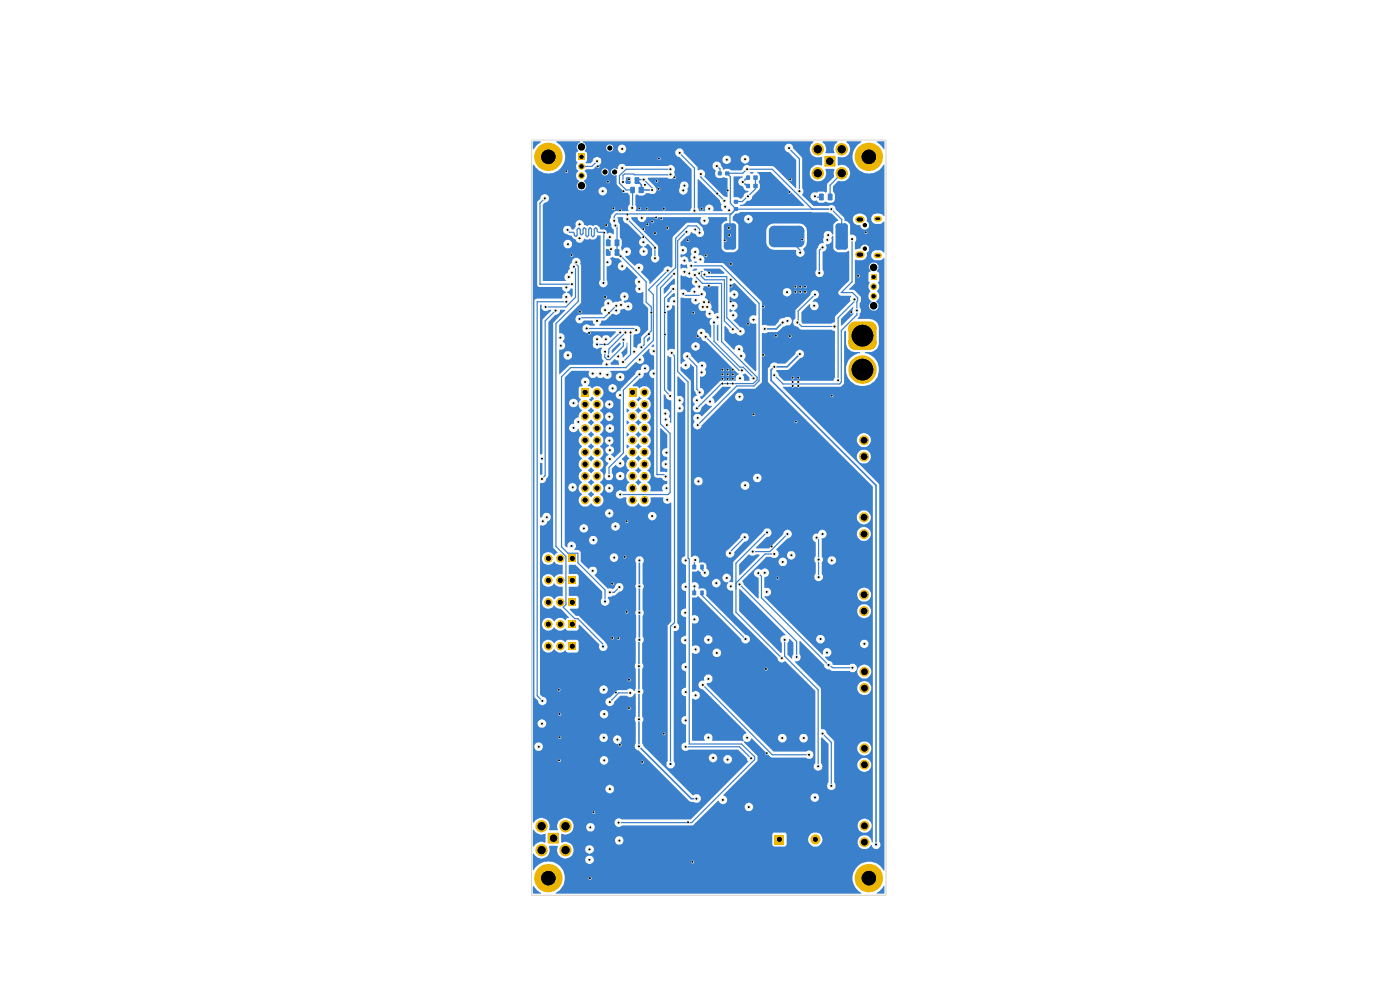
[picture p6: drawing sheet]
<svg xmlns="http://www.w3.org/2000/svg" width="297mm" height="210mm" viewBox="0 0 297 210" stroke-linecap="round" stroke-linejoin="round" font-family="sans-serif">
<g fill="#3b80ca">
<path d="M113 188h.3a2.94 2.94 0 0 0 1.4 1.4v.2h-1.6z"/>
<path d="M134.8 102.2l.8-.5 .5 .7-.7 .6z"/>
<path d="M114.6 98.1l.5 .2v2.4l-.4 .1-.1-.2z"/>
<path d="M134.8 99.7l.8-.6 .5 .7-.7 .6z"/>
<path d="M140 90.8h.2l1.4 1.4v2.8a1.23 1.23 0 0 0-1.1 1.2l.2 .5 .9 .2-.1 .7h-.5l-.6 .5v.8l.6 .5 .6 .1-.1 .7-1.5-.1z"/>
<path d="M134.8 97.1l.8-.5 .5 .7-.7 .6z"/>
<path d="M114.6 64.6h.3v.8l.6 .6 1.4-.3v.3l-1.8 1.8v28.6h-.4l-.1-.1z"/>
<path d="M134.8 94.6l.8-.5 .5 .6-.7 .6z"/>
<path d="M132.9 94.3l.1-.1 .5 .5-.4 .5-.2-.1z"/>
<path d="M134.8 92l.8-.5 .5 .7-.7 .6z"/>
<path d="M132.9 91.8l.1-.1 .5 .4-.4 .5-.2-.1z"/>
<path d="M134.8 89.5l.8-.5 .5 .7-.7 .6z"/>
<path d="M132.9 89.2h.1l.5 .4-.4 .5-.2-.1z"/>
<path d="M140.8 83.7l.4 .2 .1 .4a1.05 1.05 0 0 0 1.1 .6l-.1 4.8-.2-.4a1.03 1.03 0 0 0-.2-1.1 .96 .96 0 0 0-.4-1.4h-.7z"/>
<path d="M134.8 87l.8-.6 .5 .7-.7 .6z"/>
<path d="M132.9 86.7l.1-.1 .5 .4-.4 .5h-.2z"/>
<path d="M153.2 82l1.9 .1-3.4 3.4h-.1v-.5l-.6-.8z"/>
<path d="M135 84.7l.4-.2 .2-.3 .5 .3-.6 .7-.5-.4z"/>
<path d="M144.4 63.1l.7 .1h1.5l.1 .2a.68 .68 0 0 0 .3 .9l.7 .3 .6-.4 .2 .1a.99 .99 0 0 0 .3 1.7l.9-.1 .1 .3a.9 .9 0 0 0 .5 1.3h.7l-.1 .2a.79 .79 0 0 0 0 1.4l-.1 2.5-.3-.1-.2-.7-.5-.2a.94 .94 0 0 0-1-.8 .94 .94 0 0 0-.9 1l.3 .5 .6 .2a.8 .8 0 0 0 .9 .9l6.8 6.8h.1l.1 .2a.92 .92 0 0 0-.6 1.3l-3.3 .1-3.9 3.9-.2-.1-.2-.4a.94 .94 0 0 0 .8-1 .94 .94 0 0 0-.8-.9v-2.4a1.06 1.06 0 0 0 1.3-1.1l-.3-.4 .4-.6v-.4l-.3-.5-.9-.2-.6 .3-1.4-1.4a.94 .94 0 0 0-1-.9 .94 .94 0 0 0-.8 1.1l.5 .7-1 .7v-3.7h2.2a.97 .97 0 0 0 1.1 .9 .96 .96 0 0 0 .5-1.6l-.5-.2h-.4a.88 .88 0 0 0-.7 .9h-2.2z"/>
<path d="M141.6 75.4l.8 .4v7.3h-.3l-.5-.6z"/>
<path d="M157.6 79.4l.6-.2 .8 .9v.6l-1.2 .1 .1-.5-.3-.6z"/>
<path d="M154.9 60.3h.5l.5-.3 4.5 4.6v2.4a.94 .94 0 0 0-1.4 .4 .94 .94 0 0 0 .6 1.3h.8v10h-.2l-2.4-2.3 .1-.2a1 1 0 0 0-.3-1.6 .95 .95 0 0 0-.3-1.2 .95 .95 0 0 0-1.2 0l-.2 .8h-.3l-1.9-2.1 .1-2.9h.1l.7 .7v.4l.4 .4a.9 .9 0 0 0 1.1-.2l.3 .5 .6 .2a1.01 1.01 0 0 0 1-1.1 1.23 1.23 0 0 0-1-.8l-1.4-1.3v-.2a.94 .94 0 0 0 .9-.9 .94 .94 0 0 0-.8-.9v-.2a.92 .92 0 0 0 .8-.8 .92 .92 0 0 0-.6-1l-1.1 .2 .1-1.3a.95 .95 0 0 0 1.1 .5 .95 .95 0 0 0 .6-1.1l-.2-.5-.5-.2-.6 .1-.4 .4-.1-.1z"/>
<path d="M129.5 76.9l.8-.7h.3l.6 .3 .2 .8-1.8 .1z"/>
<path d="M132.9 72.7h.2v2.2l-.9 1-.5-1.1 1.1-1.1z"/>
<path d="M129.8 74.3l1.6-1.7 .3 .1v.5l-1.7 1.6h-.3z"/>
<path d="M142.6 64.8h.5l.1 .1v9.1l-.1 .2-.9-.2-.4 .3h-.2v-8.4a.85 .85 0 0 0 1-1.1z"/>
<path d="M138.5 73.1l.3 .1v.3l-.5 .2-.1-.2z"/>
<path d="M137.2 71.9l.6-.5 .1 .1v.5l-.5 .5-.2-.1z"/>
<path d="M152.2 68.8h.2v3.5l-.3-.2v-3z"/>
<path d="M178.4 67.6l2.5-2.5 .2 .2a.9 .9 0 0 0 0 1.2l-2.5 2.6h-.2z"/>
<path d="M149.4 60.7h3v5.7l-.8 .2-.3-.6-.5-.3a.99 .99 0 0 0-.5-1.5 1.02 1.02 0 0 0-.8-1v-.2a.84 .84 0 0 0 .3-.9 .84 .84 0 0 0-.7-.5z"/>
<path d="M154.9 65.5l.5 .3v.2l-.5 .2z"/>
<path d="M141.6 63.4l1.3-1.3 .3 .2-.1 .7a.87 .87 0 0 0-1 1.1l-.5-.1z"/>
<path d="M120.2 62a1.06 1.06 0 0 0 .9-.8l.4 .1v1.4l-.3 .4-.3-.6z"/>
<path d="M142.9 59.1l.3 .1v1.1a1.18 1.18 0 0 0-1.3 1l-.9 1-.2-.1v-1z"/>
<path d="M144.4 58.3l.5 .3 .6-.1 .1 .2a1.04 1.04 0 0 0 1.1 .1l.3 .3a.99 .99 0 0 0 .5 1.6v.3l-.8 .2-.3 .8h-.6a.94 .94 0 0 0-1.4-.5z"/>
<path d="M149.3 57.1l3.4-.1 1 .8-.1 .3h-3.2l-.1-.2a.95 .95 0 0 0-.9-.6z"/>
<path d="M146.9 57.2l.4-.2 .6 .1-.2 .3-.6 .1z"/>
<path d="M144.4 56h.2a.7 .7 0 0 0 1 0l.2 .1v.9l-.3-.2-1.1 .2z"/>
<path d="M147.2 55.5h.5l.1 .2-.4 .1z"/>
<path d="M148 38h.2l4.5 4.5 .4 .8-.2 .6 .1 .4 .3 .5h-1.9l-.1-.3a.68 .68 0 0 0-.3-.9l-.5-.3a1.02 1.02 0 0 0-.9 1.5h-1.3l-.3-.7z"/>
<path d="M160.7 36.5h2.9l7 7.1-13.6 .1v-.3l.7-.1 .8-.7a.89 .89 0 0 0 1.1-.9l1.6-1.8v-.9l-.2-.3 .2-.6v-.8l-.2-.5-.4-.1z"/>
<path d="M155.6 37.4h2v.3a.89 .89 0 0 0-1 .8 .89 .89 0 0 0 .9 1l.4 .7 .9 .4-.1 .2a.85 .85 0 0 0-1 .9l-.5 .5-.7-.4h-.9z"/>
<path d="M159.1 36.6l.8-.1v.2a.42 .42 0 0 1-.5 .2 .42 .42 0 0 1-.3-.3z"/>
<path d="M167.4 135.6h.2l.7 .7v2.5l-.2 .4-.1 .6-1-.9v-2.5l.4-.5z"/>
<path d="M156.8 125h.2l9.6 9.7a1 1 0 0 0-.9 .6 1 1 0 0 0 .2 1.1v2l-.3 .1-8.8-8.9z"/>
<path d="M158.8 117.6l.5 .3h.6l.5-.3h.7v.3l-4.1 4.1h-.2v-2.3z"/>
<path d="M124.7 104.8l.8-.6 .5 .5v.3l-.7 .5z"/>
<path d="M124.8 102.2l.7-.5 .5 .5v.2l-.7 .6-.5-.6z"/>
<path d="M124.7 99.7l.8-.6 .5 .6v.2l-.7 .5z"/>
<path d="M124.7 97.2l.8-.6 .5 .5v.3l-.7 .5z"/>
<path d="M124.7 94.7l.8-.6 .5 .5v.2l-.7 .5z"/>
<path d="M124.7 92.1l.8-.6 .5 .5v.3l-.7 .5z"/>
<path d="M125.3 89l.7 .5v.2l-.5 .6h-.2l-.6-.7z"/>
<path d="M124.7 87l.8-.6 .5 .6v.2l-.7 .5z"/>
<path d="M125 84.7l.2-.1 .3-.4 .5 .2v.3l-.5 .5h-.2z"/>
<path d="M118 30h5.1v.2l-.4 .2-.4 .7 .4 1-.5 .4v1.5l.3 .5a.99 .99 0 0 0 .2 1.7v.2l-.2 .1a1.3 1.3 0 0 0 .4 1.9l-.2 .2-.4 .9a1.02 1.02 0 0 0 1.6 .8 1.02 1.02 0 0 0 0-1.8l.1-.3a1.07 1.07 0 0 0 .1-1.8h3.5v.3a.76 .76 0 0 0 1.1 .5 .76 .76 0 0 0 .2-1.2 .76 .76 0 0 0-1.2 .2l-.1 .2h-3.6v-.2l.4-.3h1.4l.9-.8h.2a1.03 1.03 0 0 0 .5-1.5l-.8-.3-.7 .3-.2 .6-.4 .4h-1l-.1-.2 .3-.4v-1.5l-.5-.4v-.2l.4-.6h4.2a.73 .73 0 0 0 .6 .9 .73 .73 0 0 0 .8-.6h1.1l.2 .7 .5 .2 .8-.2 .2-.6-.2-.8-.5-.3-.8 .3-.2 .7h-1.1l.1-.1a.77 .77 0 0 0-.6-.9 .77 .77 0 0 0-.9 .7h-4.2l-.4-.9-.4-.3v-.1h49v.2a1.73 1.73 0 0 0-.7 2.3 1.73 1.73 0 0 0 2.3 .8l.2 .1v1.7h-.2a2.12 2.12 0 0 0-2.2 .6 1.77 1.77 0 0 0 1.4 2.8 1.77 1.77 0 0 0 1.7-2.6h1.9l-.1 .6 .1 1-1.4 1.3-.2 .3v1.6l-.2 .2-.4-.3h-1.1l-.3 .3-.8-.1a.95 .95 0 0 0-.7 .9 .95 .95 0 0 0 .7 .9l.6-.1 .6 .5h.9l.4-.2 .6 .2h.8l.5-.2 .1-.5v-1.1l-.4-.6v-1.1l1.1-1.1h.2a1.77 1.77 0 0 0 2.3-1.9 1.77 1.77 0 0 0-2.6-1.4v-1.8h.3a1.73 1.73 0 0 0 2.1-.8 1.73 1.73 0 0 0-.5-2.3l.1-.2h3v.2a3.5 3.5 0 0 0-.8 5.5 3.5 3.5 0 0 0 5.5-.6l.1-.2 .1 .1v10.9l-.7-.5-1.1-.1a1.12 1.12 0 0 0-1 .9 1.12 1.12 0 0 0 .6 1.2l1.4 .1 .8-.5v6.6l-.8-.5h-1.1a1.09 1.09 0 0 0-.9 1 1.09 1.09 0 0 0 .8 1.1h1.2l.8-.5v130h-.1a3.5 3.5 0 0 0-5.6-.9 3.5 3.5 0 0 0 .8 5.6v.2h-64.8v-.2a3.8 3.8 0 0 0 1.9-3.6 3.4 3.4 0 0 0-.8-1.9 3.5 3.5 0 0 0-5.8 .7l-.2-.1v-2.1h11.1l.1 .4 .8 .5a1.01 1.01 0 0 0 1-1.1 .95 .95 0 0 0-1-.7 .95 .95 0 0 0-.9 .9h-11.1v-1.2l.2-.2 .1 .1a1.99 1.99 0 0 0 1.7 1 1.76 1.76 0 0 0 1.4-2.5l.2-.2 1.8 .1a1.69 1.69 0 0 0 .6 2.4 1.73 1.73 0 0 0 1.9-.1 1.73 1.73 0 0 0 .8-1.6h2.4l.1 .4 .8 .5 .9-.5a.93 .93 0 0 0-.6-1.3 .93 .93 0 0 0-1.2 .9l-2.4-.1a1.86 1.86 0 0 0-2.6-1.4l-.1-.4h11.5l.2 .7 .4 .2 .9-.2a1.02 1.02 0 0 0-.2-1.5 .97 .97 0 0 0-1.3 .8h-11.5v-1.3h44.8v2.2l.5 .4 2.3-.1 .3-.3v-1.1h4.5v.2a1.53 1.53 0 0 0 2.4 1 1.53 1.53 0 0 0 0-2.5 1.53 1.53 0 0 0-2.4 1v.3h-4.5v-1.1l-.3-.4h-2.5l-.3 .4h-44.8v-.1h.3a1.71 1.71 0 0 0 2.4-1.4h2.7l.2 .7 .4 .2 .9-.2a.99 .99 0 0 0-.2-1.5 .97 .97 0 0 0-1.3 .8h-2.7v-.6a1.75 1.75 0 0 0-2.3-1.3 1.75 1.75 0 0 0-1 2.4h-2a1.74 1.74 0 0 0-.8-2.3 1.74 1.74 0 0 0-2.3 .8l-.3-.1v-7h15.4a.97 .97 0 0 0 1.1 .9 .96 .96 0 0 0 .5-1.6l-.8-.2-.6 .4-.2 .5h-15.4v-6.1h14.3l.4 .8 .6 .1 .5-.2 .2-.9-.2-.5-.8-.2a1.02 1.02 0 0 0-.7 .9h-14.3v-2.9h.4l.2 .7 .4 .2 .9-.2a.99 .99 0 0 0-.2-1.5 .98 .98 0 0 0-1.3 .8h-.4v-1.9h14.2v.1a.89 .89 0 0 0 .7 .8 .89 .89 0 0 0 1-.5h1.1l.3 .7 .8 .2 .5-.2 .2-.4v-.7a.94 .94 0 0 0-1.3-.4l-.5 .8h-1.1v-.6l-.2-.5-.3-.2-1 .2-.2 .7h-14.2v-3h1v.2a.91 .91 0 0 0 1.4 .6 .91 .91 0 0 0 .2-1.5l-.8-.2-.7 .5-.1 .4h-1v-2h14.3a.87 .87 0 0 0 1 .9l.5-.3 .2-.5-.2-.8-.4-.2-.7 .1-.4 .8h-14.3v-87.6h.4v84l.7 .7 .2 .6 .7 .4a1.03 1.03 0 0 0 .9-.6l12.5-.1a.93 .93 0 0 0 1 .9 .93 .93 0 0 0 .9-1l1.3-1.2h1.3a1 1 0 0 0 1.7-.5l.3 .1v4.9l-.3 .5 .3 .6v4.5a.92 .92 0 0 0-.2 1 .92 .92 0 0 0 .9 .6l10.7 10.7 1.8 .3a.95 .95 0 0 0 .6-.9 .95 .95 0 0 0-.6-.9h-.6l-.5 .2-10.5-10.5-.3-.5v-4.5l.2-.2a.67 .67 0 0 0-.2-.9v-4.9l.3-.3v-.4l-.3-.4 .1-4.3a.72 .72 0 0 0-.1-1.1v-4.3l.2-.2a.86 .86 0 0 0-.1-1.2l.1-4.4a.92 .92 0 0 0-.1-1.2v-4.3l.3-.6v-.3l-.3-.4v-4.3a.93 .93 0 0 0-.3-1.5l-1 .2a.86 .86 0 0 0 0 1.2v4.5l-.2 .3 .2 .7v4.6l-.2 .3 .2 .8v4.5l-.2 .4 .1 5.2a.72 .72 0 0 0 0 1.1v4.3l-.4 .5-.2-.3-.5-.3-.8 .4h-1.9l-1.7 1.6-.8 .3-.2 .6h-12.5a.9 .9 0 0 0-.9-1.2l-.4-.4v-1h12.6l.2 .7 .4 .2 .9-.2 .2-.5-.2-.9-.5-.2-.8 .2-.2 .7h-12.6v-9.2h.4v.2a1.35 1.35 0 0 0 1.1 1.1 1.35 1.35 0 0 0 1.3-.6h.3l.1 .1a1.35 1.35 0 0 0 2 .1h.3l.3 .4h1.9l.5-.4v-1.9l-.3-.3-2.1-.1-.4 .5a1.5 1.5 0 0 0-2.5 .3 1.33 1.33 0 0 0-1.5-.8 1.33 1.33 0 0 0-1 1.4h-.4v-25.6h.6a1 1 0 0 0 .9-.9 .92 .92 0 0 0 .8-.8 .92 .92 0 0 0-.7-1l-.7 .1-.5 .8h-.4v-7.1v-.2l1-.1 .2-.4v-.3l.5-.7v-32.6l1.5-1.5a1.01 1.01 0 0 0 1-1.1h1l.1 .2-2.6 2.6v47.7l1 1-.8 .7a1.36 1.36 0 0 0-2-.5 1.36 1.36 0 0 0 0 2.1 1.36 1.36 0 0 0 2-.4h.2l.4 .5 1.3 .2v2h-.4a1.93 1.93 0 0 0-1.5 .7 1.37 1.37 0 0 0-2-.5 1.37 1.37 0 0 0-.2 2.1 1.37 1.37 0 0 0 2-.1l.1-.2h.3l.2 .4 .5 .2 1 .1v1.9l-.4 .1a1.44 1.44 0 0 0-1.5 .7 1.36 1.36 0 0 0-1.9-.6 1.36 1.36 0 0 0-.4 2 1.34 1.34 0 0 0 2.2-.2h.3l.2 .5 1.1 .2 1.7 1.8-.6 .3-.1 .4a1.54 1.54 0 0 0-2.5 .2 1.34 1.34 0 0 0-2-.5 1.34 1.34 0 0 0-.1 2.1 1.34 1.34 0 0 0 2-.3h.3l.1 .2 .4 .3a1.23 1.23 0 0 0 1.6-.3h.3l.3 .5h1.9l.5-.4v-.8l.1-.1 4.3 4.2a.9 .9 0 0 0 .6 1.3 .9 .9 0 0 0 1.1-1l-.5-.8-5.5-5.5-.7-.1-1.3-1.2 .1-.3h1.5l.3-.3-.1-2.1-.4-.3-1.7-.1v-1.8h1.9l.3-.4v-1.9l-.5-.4h-1.7l.1-2h1.4l5.7 5.7v1.4l-.2 .2a1.01 1.01 0 0 0 .7 1.4 1.01 1.01 0 0 0 1-1.1l-.4-.5 .1-.3h.6l.4-.3 .6-.1a1.44 1.44 0 0 1 1.1-.7 .95 .95 0 0 0 .6-.9 .95 .95 0 0 0-.6-.9l-.8 .1-.4 .6v.2l-.5 .4-.4-.2-.7 .1-2.7-2.8 .5-.9-.3-.8-.9-.2-.7 .5-1.6-1.6v-.8h6.2l.2 .7 .5 .2 .8-.2 .2-.6a.96 .96 0 0 0-.4-.9 .96 .96 0 0 0-1.1 .1l-.2 .7h-6.2v-1.2l-.4-.4h-1v-.2a.95 .95 0 0 0-.2-1.6h-.6l-.6 .5v.7h-.3l-.3-.4v-1.1h5.2a.95 .95 0 0 0 .6 .9l.7-.1a.95 .95 0 0 0 .5-.9 .95 .95 0 0 0-.6-.8l-1 .2-.2 .7h-5.2v-2.5h3.1v.2a.93 .93 0 0 0 1.2 .7 .93 .93 0 0 0 .6-1.2l-.1-.1h5l.1 .3a1.03 1.03 0 0 0 .9 .6 1 1 0 0 0 .9-1.1 .94 .94 0 0 0-1-.8 .94 .94 0 0 0-.9 1l-5-.1a.94 .94 0 0 0-1-.3 .94 .94 0 0 0-.7 .8h-3.1v-3.2h8.6v.2a1.02 1.02 0 0 0 1 .7l.6-.3h7.4l.4 .7 .6 .2a.93 .93 0 0 0 .9-1 .93 .93 0 0 0-1-.8 .93 .93 0 0 0-.9 .9h-7.4l.1-.8-.2-.5-.4-.2a.98 .98 0 0 0-1.1 .9h-8.6v-5.5h.8l.2 .7 .5 .2 .8-.2 .2-.6-.2-.8-.5-.3-.8 .3-.2 .7h-.8v-17.9h.9v.2a.97 .97 0 0 0 1 .7 .97 .97 0 0 0 .9-.7h.2l.1 .6 .5 .7v.2l-.5 .4-.1 1-.6 .1-.4 .5v.6a.93 .93 0 0 0-1 .8 .93 .93 0 0 0 .7 1.1 .93 .93 0 0 0 1.1-.8l.2 .1 .2 .7 .4 .3v.3a1.3 1.3 0 0 0 0 2.3v.2l-.1 .1a1.3 1.3 0 0 0 .1 2.2v.3l-.1 .1a1.3 1.3 0 0 0 .1 2.2v.2l-.1 .1a1.3 1.3 0 0 0 .1 2.2v.2l-.1 .1a1.3 1.3 0 0 0 .1 2.2v.3l-.1 .1a1.39 1.39 0 0 0 .4 2.3 1.48 1.48 0 0 0 1.6-.6h.2a1.49 1.49 0 0 0 1.8 .5 1.35 1.35 0 0 0 0-2.4v-.1l.6-.7 .1-.6h.4v.3l.4 .6 .7 .1a.95 .95 0 0 0 .7-.9 .95 .95 0 0 0-.7-.9l-.7 .1-.4 .7h-.4l-.2-.6-.5-.5v-.2a1.35 1.35 0 0 0 0-2.4v-.1a1.35 1.35 0 0 0 0-2.4v-.2a1.35 1.35 0 0 0 0-2.4v-.1a1.35 1.35 0 0 0 0-2.4v-.1l.6-.7 .1-.6h.4v.3a.94 .94 0 0 0 1.5 .6 .94 .94 0 0 0 0-1.6 .94 .94 0 0 0-1.5 .6v.1h-.4a1.33 1.33 0 0 0-.7-1.1v-.1l.5-.6 .2-.6h.4v.2a1.02 1.02 0 0 0 1 .7l.5-.2 .2-.5-.2-.9-.8-.2-.6 .4-.1 .5h-.4a1.34 1.34 0 0 0-.7-1.3v-.1l.6-.7 .1-.5h.4l.1 .6 .7 .3 .7-.3 .2-.5v-.5l-.6-.5-.7 .1-.4 .8h-.4l-.2-.7-.5-.4v-.3a1.31 1.31 0 0 0 .4-2h1.3l.2 .5 .7 .4a.97 .97 0 0 0 1-.9 .93 .93 0 0 0-.9-1 .93 .93 0 0 0-1 1h-1.3l-.2-.2a1.35 1.35 0 0 0-1.9 .2l-.4-.4h-.4l-.1-.3a.93 .93 0 0 0-.2-1.6l-.8 .1a.93 .93 0 0 0-.1 1.5l-.1 .3h-.5l-.2 .3v1.9l.5 .6-.6 .8a1.16 1.16 0 0 0-.9-1 1.02 1.02 0 0 0-1.1 .9h-.9v-5.4l1.4-1.4h3.8l-.1 .4a1 1 0 0 0 .6 1.1h.6l.4-.4 .6 .4h.6l.3-.3 .3 .3a.97 .97 0 0 0 1.3-.2h1v.2a.93 .93 0 0 0 1.5 .5 .93 .93 0 0 0-.1-1.5 1.02 1.02 0 0 0-1.4 .8h-1l.2-.5-.1-.4-.2-.3v-.1h3.3l.3-.1 1.8-1.8 .7 .4a.97 .97 0 0 0 1-.6 .97 .97 0 0 0-.4-1.2l1.5-1.4 .1 .2a.94 .94 0 0 0 1 1.2l-.1 3a.89 .89 0 0 0-1 .9 .89 .89 0 0 0 1 .9l.1 20.8 .5 .3h1.1l.2 .5 .5 .2 .3-.1 .2 .2-.1 .6a.94 .94 0 0 0-1 .5 .94 .94 0 0 0 .1 1h-2.7v-.1a1.23 1.23 0 0 0-.6-1.7l.1-.2a1.34 1.34 0 0 0-.1-2.4l.1-.1a1.34 1.34 0 0 0-.1-2.4l.1-.2a1.34 1.34 0 0 0-.1-2.4v-.1h.2a1.46 1.46 0 0 0-.2-2.4l.1-.2a1.34 1.34 0 0 0-.1-2.3l.1-.2a1.34 1.34 0 0 0-.1-2.4l.1-.1a1.34 1.34 0 0 0-.1-2.4l.1-.2a1.34 1.34 0 0 0 .4-2 1.34 1.34 0 0 0-2.1 0h-.1l-.4-.4h-.9l-.1-.3 1.4-1.4h.4a1.03 1.03 0 0 0 .6-1.2l.7-.1a.95 .95 0 0 0 .5-.9 .95 .95 0 0 0-.6-.8l-.8 .1-.4 .6-.1 .5a.86 .86 0 0 0-1.1 .8l-3.1 3.1v.4l-.4 .1a.95 .95 0 0 0-.7 1.1 .95 .95 0 0 0 1.1 .8v11l-1.4 1.3-.7-.6v-.1a.92 .92 0 0 0 .6-1 .92 .92 0 0 0-.7-.8v-.2l.5-.5 .1-.6-.2-.5-1-.2a.92 .92 0 0 0-.5 1 .92 .92 0 0 0 .8 .8l-.1 .3a.86 .86 0 0 0-.7 .8 .86 .86 0 0 0 .7 .9l-.1 .1a.94 .94 0 0 0-.6 .9 .94 .94 0 0 0 .7 .9l-.6 .7v1.3a.92 .92 0 0 0 .4 1.6l.9-.2 .2-.7h.6v.2a.93 .93 0 0 0 1.5 .5 .93 .93 0 0 0-.1-1.5 .93 .93 0 0 0-1.4 .8h-.6l-.2-.7v-.9l.8-.8h.1a1.03 1.03 0 0 0 1 .6 .96 .96 0 0 0 .5-1.6l-.3-.3 .9-.9 .7 .8a1.56 1.56 0 0 0-.4 2.1l.4 .4a1.56 1.56 0 0 0-.4 2.2l.4 .4a1.63 1.63 0 0 0-.6 1.9h-.7l-.5-.2a.92 .92 0 0 0-1 1.2 .92 .92 0 0 0 1.5 .3h.6v.4a1.57 1.57 0 0 0 .9 1.5 1.64 1.64 0 0 0 1.5-.4l.4-.2 .3 .5 .3 .1a1.64 1.64 0 0 0 1.6-.4l.2-.4 .1-1.1h2.5a1.35 1.35 0 0 0 .7 1.3h.5l.6-.2v25.2l-.8 .8v28.9l-.2 .2v.8l.6 .5h.6l.2-.3a.77 .77 0 0 0 .1-1.2v-.7h7.5l.2 .7 .5 .2 .8-.2 .2-.4h1.3l.1 .2a.92 .92 0 0 0 1.2 .6 .92 .92 0 0 0 .5-1.2 .92 .92 0 0 0-1.3-.4l-.4 .4-.1 .4h-1.3v-.5l-.2-.5-.5-.2-.8 .2-.2 .7h-7.5v-26.9h.5a.88 .88 0 0 0 .7-.8 .88 .88 0 0 0-.4-.9v-44.7h.7l.4-.2 .2-.5v-.4l-.4-.6 .4-.7v-.6l-.6-.5h-.7l.1-4.2h.1l1.5 1.6-.1 36.5a.95 .95 0 0 0-.7 1.1 .95 .95 0 0 0 .9 .8v3.8a.89 .89 0 0 0-.9 .9 .89 .89 0 0 0 .9 .9v3.7a.9 .9 0 0 0-1.1 1 .9 .9 0 0 0 1.1 .8v3.9l-.4 .2a.92 .92 0 0 0-.6 1 .92 .92 0 0 0 1 .7v3.8h-.1a.92 .92 0 0 0-.8 .7 .92 .92 0 0 0 .3 1l.6 .2v3.5a.93 .93 0 0 0-.9 1 .93 .93 0 0 0 .9 .8v4.2a.89 .89 0 0 0-.9 .9 .89 .89 0 0 0 .9 .9v3.8a.91 .91 0 0 0-.9 .8 .91 .91 0 0 0 .6 1h.5l.4-.3h10.5l1.8 1.8 .3 .8-12.1 12.2h-14.8l-.7-.2a.96 .96 0 0 0-.5 1.4l.5 .4 .7-.2h50.1a1.46 1.46 0 0 0 1.1 1.4 1.49 1.49 0 0 0 1.9-1.2 1.49 1.49 0 0 0-1.3-1.7 1.49 1.49 0 0 0-1.7 1.5h-50l15.1-.1 4-3.9h7l.2 .7 .4 .1h.7a.92 .92 0 0 0 .4-1.1 .92 .92 0 0 0-1-.6l-.5 .2-.2 .7h-7l1.3-1.4h.2l.2 .5 .5 .3 .8-.3 .3-.5-.2-.6h17.9a.9 .9 0 0 0 .9 .9 .9 .9 0 0 0 .8-1.1l-.2-.5-.4-.2-.7 .1-.4 .8h-17.9l-.5-.4-.1-.2 7.2-7.2v-1l-2.9-2.9 .2-.3a.85 .85 0 0 0 1.3-.6h.2l4.2 4.1h7.3l.4 .3h.6l.3-.2 .3-.9-.2-.4-.6-.3-.8 .2h-6.9l-2.9-2.9h3.8l.1 .5 .6 .5 .8-.1 .4-.6v-.3h2.7v.3l.4 .6 .8 .1a.95 .95 0 0 0 .6-.9 .95 .95 0 0 0-.6-.9l-1 .2-.2 .6h-2.7v-.1a.95 .95 0 0 0-1-.7 .95 .95 0 0 0-.9 .8h-3.8l-11.3-11.2v-.4h.6l.6-.5v-.8l-.6-.5-.7 .1a.89 .89 0 0 0-.4 1.2h-.5a.99 .99 0 0 0-.5 1.6l.7 .2 9.2 9.2v.1a1.02 1.02 0 0 0-.5 1.7l-6.8-.1 .1-1-.6-.5h-.6a1 1 0 0 0-.4 1.5h-2.7l.1-8.9a.98 .98 0 0 0 1 .1 .98 .98 0 0 0 .6-.8 .98 .98 0 0 0-.6-.8 .98 .98 0 0 0-1 .1l-.1-8.3a1.37 1.37 0 0 0 1.4 0h2.9l.1 .2a.67 .67 0 0 0 .6 .7 .93 .93 0 0 0 1.2-.8 .93 .93 0 0 0-.9-1.1 .93 .93 0 0 0-1 1l-2.9-.1a.93 .93 0 0 0 0-1.3 .93 .93 0 0 0-1.3 0l-.1-1.4h2.6l.1 .5 .4 .4h.6l.6-.5v-.8l-.6-.5-.7 .1-.4 .6v.2h-2.6v-3.5h.9l.3-.1 .3-.5-.3-.9-.5-.2-.7 .1v-3.8l.9-.1 .3-.2 .3 .1 8.9 9a.89 .89 0 0 0 .7 .9 .91 .91 0 0 0 1.2-.8 .91 .91 0 0 0-.9-1l-8.4-8.4 .1-.9-.3-.4-.3-.2-1.1 .1 .1-.7-.4-.5h3.1l.3 .7 .4 .1a.95 .95 0 0 0 1.1-1.1 1.03 1.03 0 0 0-1-.6l-.6 .4-.2 .5h-3.1l-.4-.3-.7 .1v-.9h6.4a.93 .93 0 0 0 1.3 .8l-.3 .8 .2 .9 .5 .2h.6l.1 5 9.3 9.2v.2a.98 .98 0 0 0 .7 .8 .98 .98 0 0 0 1-.3l6.4 6.4v15.3a.92 .92 0 0 0-.1 1.3 .92 .92 0 0 0 1.3 0 .92 .92 0 0 0 0-1.3v-5.3l.2-.1 1.4 1.2v8.2l-.2 .2a.92 .92 0 0 0 .1 1.3 .92 .92 0 0 0 1.3-.1 .92 .92 0 0 0 0-1.3v-3.8h4.9a1.5 1.5 0 0 0 2 1.4 1.5 1.5 0 0 0 .6-2.4 1.5 1.5 0 0 0-2.5 .3l-.1 .7h-4.9v-3.5h4.9v.3a1.48 1.48 0 0 0 1.8 1.2 1.48 1.48 0 0 0 1-1.9 1.48 1.48 0 0 0-1.9-.9l-.6 .4-.3 .9h-4.9l-.1-1.6-1.6-1.5a1.01 1.01 0 0 0-1.1-1l-.1-8.6h7.8v.2a1.48 1.48 0 0 0 1.8 1.2 1.49 1.49 0 0 0 1.1-1.7 1.49 1.49 0 0 0-1.6-1.2 1.49 1.49 0 0 0-1.3 1.5h-7.8l-5.5-5.6 .1-.1a.92 .92 0 0 0 1-.4 .92 .92 0 0 0-.1-1.1v-2.7l.2-.1 5 5.1a1.04 1.04 0 0 0 1.2 .9l.4 .3h3.9a.91 .91 0 0 0 1.5-.3l.1 .1a1.48 1.48 0 0 0 1.5 1.8 1.48 1.48 0 0 0 1.4-1.9 1.48 1.48 0 0 0-2.3-.8l-.6 .8h-.1a.91 .91 0 0 0-.4-1.1 .91 .91 0 0 0-1.1 .2h-3.5l-.2-.2a.69 .69 0 0 0-.8-.7l-.8-.8v-.1l.9-.1a.95 .95 0 0 0 .5-.9 .95 .95 0 0 0-.6-.8l-.8 .1-.4 .6v.7h-.2l-2.3-2.3h10.4a.89 .89 0 0 0 1 .9l.5-.3 .2-.5a1.01 1.01 0 0 0-.6-1l-.7 .1-.4 .8h-10.4l-1-1h2a.99 .99 0 0 0 1.4 .8l.4-.6a.91 .91 0 0 0-.7-1.2 .91 .91 0 0 0-1.1 1h-2l-5.9-6h16.7v.3a1.46 1.46 0 0 0 2.2 .9 1.46 1.46 0 0 0 0-2.4 1.46 1.46 0 0 0-2.2 1v.2h-16.7l-3.1-3 .1-.2h1l.2-.2h18.5v.2a1.46 1.46 0 0 0 2 1.1 1.46 1.46 0 0 0 .6-2.2 1.19 1.19 0 0 0-1-.7 1.52 1.52 0 0 0-1.6 1.6h-18.5l.2-.4a1 1 0 0 0-.6-1.1l-.9-.1v-2.1l.8-.3 .3-.9-.3-.5-.5-.2-.9 .3a.9 .9 0 0 0-1.3 .1 .9 .9 0 0 0 .1 1.3l.7 .3-.1 4.4-3.2-3-.2-.8 4-4h3.7l.2 .7 1 .2 .3-.2 .3-.5-.1-.6a.89 .89 0 0 0-1-.5 .89 .89 0 0 0-.7 .9h-3.7l1.1-1.1 1.1 .1a.94 .94 0 0 0 1.4-.3l1.9-.1 .2 .6 .5 .3 .8-.3 .2-.2v-.6l-.2-.5-.4-.2-.9 .2-.2 .7h-1.9l.1-.5-.5-.8 2.3-2.3 .5-.2h4.9a1.08 1.08 0 0 0 .7 1.1l-.1 2.9a1.11 1.11 0 0 0 .1 1.4v2.3l-.2 .1a.92 .92 0 0 0 .2 1.3 .92 .92 0 0 0 1.2-.1 .92 .92 0 0 0 0-1.2v-2.5l.3-.4h.9a.95 .95 0 0 0 .7 .8 .95 .95 0 0 0 1.1-.4 .93 .93 0 0 0-.6-1.3 .93 .93 0 0 0-1.2 .9h-.9l-.1-.6-.2-.2-.1-3.8a1.25 1.25 0 0 0 1.1-1h6.5v.2a1.56 1.56 0 0 0 1.8 1.2 1.49 1.49 0 0 0 1.1-1.7 1.49 1.49 0 0 0-1.6-1.2 1.49 1.49 0 0 0-1.3 1.5h-6.5l-.2-.7-.8-.2-.5 .2-.2 .6-.8 .1-.4 .7h-4.9a.89 .89 0 0 0 .4-1 .89 .89 0 0 0-.9-.6 1.01 1.01 0 0 0-.9 1l-2.9 2.9h-2.8v-.1l2.2-2.3a.92 .92 0 0 0 1.1-.7 .92 .92 0 0 0-.6-1.1l-.8 .1-.4 .7-6.3 6.2-.2 4.4-.7-.1 .3-.5v-.6l-.2-.4-.5-.2a.97 .97 0 0 0-1.1 .9h-6.4l.1-1.4h.8l.5-.2 .5 .4 .2 .8 .5 .2 .8-.2 .3-.9-.3-.5-.3-.2v-.7l-.2-.4-.4-.2-1 .1v-.8l-.2-.5-.8-.2-.7 .3v-.9h7.3a.92 .92 0 0 0 1.1 1 .92 .92 0 0 0 .7-1.2l2.2-2.2 .3-.1a.81 .81 0 0 0 .6-1l-.2-.5-.4-.2-.7 .1-.3 .3-.1 .5-3 2.8-.2 .5h-7.3v-7.6h35.2v.3a1.49 1.49 0 0 0 2.3 1 1.49 1.49 0 0 0 0-2.5 1.49 1.49 0 0 0-2.3 1v.2h-35.2v-7.6h.6a.88 .88 0 0 0 .7 .9h9.2v.2a.91 .91 0 0 0 1.4 .6 .91 .91 0 0 0 0-1.6 .91 .91 0 0 0-1.4 .6v.2h-8.8a.94 .94 0 0 0 .7-.7 .94 .94 0 0 0-.2-1h11l.1 .6 .3 .3 .8 .1a.95 .95 0 0 0 .6-.9 .95 .95 0 0 0-.6-.9l-.8 .1-.4 .7h-11a.95 .95 0 0 0-1 0 .95 .95 0 0 0-.6 .8h-.6v-21.3l-2.2-2.2v-.9l.4 .4 .7 .3 .8-.5 .2-.7 .7 .7v4.9l.6 1-.1 .2a.92 .92 0 0 0-.7 .7 .92 .92 0 0 0 .4 1l-.4 .7v.4l.2 .5 .4 .2 .9-.2 .3-.8 .9-.9 .8 .5h.5v.2l-2.1 2-.6-.5-.8 .1a1.02 1.02 0 0 0-.1 1.6l-.3 .5 .2 .8a1.05 1.05 0 0 0 1.6-.6l6-6h1.1a.9 .9 0 0 0 .9 .9 .9 .9 0 0 0 .8-1.1l-.2-.5-1-.2-.4 .4-.1 .5h-1.1l1.6-1.7h3.7l1.4-1.4v-10.4h.8l.5-.3h1.9l1.3-1.1 .6-.3 .9-.1a.95 .95 0 0 0 .4-.9 .95 .95 0 0 0-.6-.8l-1.5 .3a1.08 1.08 0 0 0-.8 .8l-.7 .8-2.8-.2v-4.9l-2-2h6.4l.3 .7 .6 .2a1.01 1.01 0 0 0 1-1.1 .95 .95 0 0 0-1-.7 .95 .95 0 0 0-.9 .9h-6.4l-6.2-6.2h-4l-.1-.1 .1-.8-.2-.5-.5-.3-.5 .1v-.2a1 1 0 0 0-.5-1.5l-.7 .1a1 1 0 0 0-.3 1.4 1.1 1.1 0 0 0 .1 1.4l-.7 .2-.1-.5-.4-.6a.7 .7 0 0 0-1 .1l-.2-.1v-.6a.99 .99 0 0 0 1.4-.8 .99 .99 0 0 0-1.4-.9v-.8l1.2-1.3 .7-.2 .3-.7 1 .5a.91 .91 0 0 0 1.3 .5 .91 .91 0 0 0 .2-1.4l-.1-.5-1.1-1.1h-2.2l-3 3v6.4l-.5 .1-.6-.2-.5 .2-.3 .3v.3l-2.9 3-.1-.1v-.6l-.2-.2-1.6-1.7v-.1a.89 .89 0 0 0 .2-1.5 .89 .89 0 0 0-1.4 .3h-.2l-1.9-1.9v-.2h.6a.95 .95 0 0 0 .6-.9 .95 .95 0 0 0-.6-.9l-.8 .1-.4 .6h-.2l-.2-.6 .2-.5v-1.1l-.4-.6v-2.7l-.4-.5-.1-1.1h1.2v.6l.2 .5 .7 .2 3 3.1a.98 .98 0 0 0-.6 1 .98 .98 0 0 0 .8 .8l.1 .1a.98 .98 0 0 0-.8 .9 .98 .98 0 0 0 .6 1h.6l.6-.5v-.8l-.2-.3-.5-.2v-.3l.4-.1 .2-.4h.2l.8 1v1.6a.93 .93 0 0 0 .7 1.4 .92 .92 0 0 0 .6-1.5l-.1-2.1-5.6-5.6v-.4h1.3l.1 .5 .4 .4a1.1 1.1 0 0 0 1.5-.9h11.6a1 1 0 0 0 .4 1.6l.7-.1a1.08 1.08 0 0 0 .3-1.5h4.1l-.1 .8-.5 .1-.6 .7v5l.1 .2 .6 .5 1.9 .1 .8-.6 .1-4h6v2.7a1.81 1.81 0 0 0 1.6 1.4l4.7 .1a.95 .95 0 0 0 .7 1.4 .95 .95 0 0 0 1.1-1.1l-.4-.5 .1-.2a1.7 1.7 0 0 0 .8-1.3v-2.5l-.2-.6-.5-.6-.7-.3h-5.8a1.76 1.76 0 0 0-1.4 1.5h-6v-1.2l-.6-.7-.5-.1-.1-.4h2.4l.1 .3a1.03 1.03 0 0 0 .9 .6 1 1 0 0 0 .9-1.1l-.2-.3-.6-.4a.98 .98 0 0 0-1.1 .9h-2.4v-.5l.6-.7h.5l.6-.3h18.7l.6 .3 1.4 1.4v.2l-.4 .1-.6 .7-.1 2.1-.4-.6-.4-.2-.9 .2a1.08 1.08 0 0 0-.2 1.2 .91 .91 0 0 0 0 1.2h-.5l-.5 .2-.6 1.1v4.3a.92 .92 0 0 0 .4 1.6l.9-.2 .3-.5v-.4l-.3-.5v-3.8l.6-.2 .2-.5v-.9a.95 .95 0 0 0 1-.3 .95 .95 0 0 0 .1-1l.1-.5h.2l.1 2.7 .4 .6 .5 .2h1.7l.6-.3 .2 .1v6.1l-2.3 2.4-.1 .3 .1 .3 .5 .3h2.1l.1 .2-.3 .3 .1 .6-3.2 3.3-.1 1.2-.7 .4h-6.1l-.3-.5v-2l1.7-1.7 .2 .1a1.03 1.03 0 0 0 .6 1.2l.7-.1a.95 .95 0 0 0 .5-.9 .95 .95 0 0 0-.6-.8h-.6l-.1-.2 .4-.4 .7-.2 .2-.9-.2-.5-.8-.2a1.02 1.02 0 0 0-.7 1l-3.3 3.2v1.8a.97 .97 0 0 0-.4 1 .97 .97 0 0 0 .9 .7l.7 .6h6.5l.7 .4v9.8l-.2 .7h-10.6l-1.1-1.1a.82 .82 0 0 0-.5-.9l.1-.3 2.5-.1 2.4-2.4a.9 .9 0 0 0 .8-1.2 .9 .9 0 0 0-1.4-.4l-.3 .3-.1 .4-2.1 2h-1.8a.95 .95 0 0 0-1.5 .6l-.4 .5 .1 2.9 22.2 22.1-.1 75.5h-.2v-.3a1.52 1.52 0 0 0-1.9-1.2 1.48 1.48 0 0 0-1.1 1.4 1.48 1.48 0 0 0 1.1 1.5 1.34 1.34 0 0 0 1.7-.9l.3 .1v.3l.6 .5h.6l.2-.3a.77 .77 0 0 0 .1-1.2v-75.8l-5.8-5.9h1.1v.2a1.5 1.5 0 0 0 2.3 1 1.5 1.5 0 0 0 0-2.5 1.5 1.5 0 0 0-2.3 1v.3h-1.1l-3.5-3.5h4.6a1.79 1.79 0 0 0 1.1 1.4 1.51 1.51 0 0 0 1.9-1.4 1.51 1.51 0 0 0-1.8-1.5l-.4 .1a1.35 1.35 0 0 0-.8 1.4h-4.6l-11.2-11.2 .1-.2h12.4l.6-.6v-11l.1-.2 .3 .1v2.7a2.16 2.16 0 0 0 1.7 1.7h1.3v.2a3.5 3.5 0 0 0-3 2.7l.1 1.7a3.5 3.5 0 0 0 4 2.5 3.5 3.5 0 0 0 2.8-3.8 3.4 3.4 0 0 0-.8-2l-.9-.6-.6-.4-.6-.1v-.2h1.3l.5-.2 .9-.8 .2-.7v-3.6a1.88 1.88 0 0 0-1.8-1.8h-2.7l.4-.4 .2-.8 .1-.1v-.8l-.2-.3v-.9l.2-.3v-1l-1.3-1.4-1.1-.1v-.3l.5-.4h3.5l.5 .9a1.56 1.56 0 0 0 0 2.1h.2a1.09 1.09 0 0 0-.4 1.6 1.09 1.09 0 0 0 1.5 .3l.4-.5v-.6l-.6-.8a1.24 1.24 0 0 0 .2-2.1 1.13 1.13 0 0 0 .2-1.8l.3-.4v-1.5l-.5-.4 .3-.5a1.05 1.05 0 0 0-.5-1.3 1.05 1.05 0 0 0-1.4 .4 1.05 1.05 0 0 0 .3 1.4l-.5 .3v1.8l.3 .2-.3 .9h-3.5l.7-.7v-5a2.6 2.6 0 0 0 2.3-.4l.2-1.1 .2-.2a.91 .91 0 0 0 0-1.3 .91 .91 0 0 0-1.4 .1l-.2 .5-1.1 .2v-1.5l.1-.2a1.03 1.03 0 0 0-.5-1.4l-.7-.1v-2.2a1.3 1.3 0 0 0-1.1-.7v-.3h1.7l.1 .5a1.35 1.35 0 0 0 1.5 .8 .9 .9 0 0 0 1.4 .7 .9 .9 0 0 0 0-1.5 1.34 1.34 0 0 0-1.1-1.7h-.8l-.6 .3-.3 .3-.2 .6h-1.7l-.2-.4-1.7-1.7-.1-.4a.92 .92 0 0 0-1.4-.3h-3.2l-2.4-2.3 .1-.3a.86 .86 0 0 0-.1-1.1v-6.5l-2-2v-.3a.91 .91 0 0 0-1.5-.5 .91 .91 0 0 0 .5 1.6l1.7 1.7-.1 6-4.6-4.7-5.1-.1-.8-.2a1.05 1.05 0 0 0-.7 .9l-.3 .3h-2.2l-.2-.2a1.63 1.63 0 0 0-1.5 0l-.3-.7a1.02 1.02 0 0 0-.8-.9 1.02 1.02 0 0 0-1.1 .4 .92 .92 0 0 0 .6 1.3l-.1 1 .2 .4 .4 .3 1.3-.2 .7 .2v4l-.7-.1-4.2-4.2 .2-.6-.1-.4-.4-.4h-1.1l-.1-.8-1.4-1.4h6.7v.1a.97 .97 0 0 0 .8 .8 .97 .97 0 0 0 1-.5v-.5h2.1a.97 .97 0 0 0 1.1 .9 .96 .96 0 0 0 .5-1.6 .89 .89 0 0 0-1-.2 .89 .89 0 0 0-.6 .9h-2.1l-.2-.6-1-.2-.4 .4-.2 .5h-6.7l-1.5-1.4v-.3l-.4-.6-.8-.1a.91 .91 0 0 0-.6 1 .91 .91 0 0 0 .9 .8l2.6 2.6v8.2l-.2 .6h-11.6a.94 .94 0 0 0-.1-1.2l.1-2.2 .3-.1 .4 .3h.8l.5-.3 .1-.2h.8l.3 .1a.9 .9 0 0 0 1.2-.7h4.7l.2 .5 .7 .4a1.01 1.01 0 0 0 1-1.1l-.1-.2 .2-.8-.2-.5-.9-.2a1.35 1.35 0 0 0-.7 1.4l-.2 .5h-4.7l-.1-.5-.3-.4-1.5-1.6 .1-.2 4.1 .1a.97 .97 0 0 0 1.3-.1 .97 .97 0 0 0 .1-1.3 .93 .93 0 0 0 0-1 .93 .93 0 0 0-.8-.4l-.6 .2h-8.8l-.6-.4h-.5a1 1 0 0 0-.6 1.1 .88 .88 0 0 0-1-.1 .88 .88 0 0 0-.5 .9 .84 .84 0 0 0 1.2 .5v1.8l1.6 1.8 .8 .1 .3 .4 .1 2-.4 .8 .1 .7h-2.7l-.9 .8-.1 .5a.88 .88 0 0 0 .1 1.4v.6l.5 .6-.1 1-.6-.3-.7 .1-.4-.7-1.1-.2a.97 .97 0 0 0-1.4-.7l-1-.1-.3 .2-.6-.2a.94 .94 0 0 0-1-1.1 .94 .94 0 0 0-.9 1.1l.1 .3-.4 .6h-.5l-.3-.6-.4-.2h-.5l-.4 .2-.2 .8 .2 .5 .9 .5 .6 .1 .5 .6 .4 .1 .2 .5 .4 .3 .7-.1 .5-.8 .3 .2h.7l.2-.2 .3 .2h.8l.5-.5 .1-.4 .6 .1v9.4l-.1 .1a.93 .93 0 0 0-.1 1 .93 .93 0 0 0 .9 .5l.5-.3 .3-.3v-.7l-.2-.2 .1-3a.86 .86 0 0 0 .9-.5 .86 .86 0 0 0-.2-1.1v-.2l.5-.3 .6 .4h.6l.7 .7-.6 .3-.2 .5 .2 .8 .8 .3 .5-.3 .4-.5 2.2 2.2v.2a.88 .88 0 0 0-.2 1.5v.3a.91 .91 0 0 0 .4 1.3h.6l.3-.2 .2 .1v2.3l1 1.1v4.5l-1.4 1.5-.1 1.3a1.19 1.19 0 0 0-1 1.1l-.6-.2v-2.5l.2-.2h.6a.92 .92 0 0 0 .7-.9 .92 .92 0 0 0-.7-.9l-8.1-.1 .4-.5 .2-.5 .9-.1 1.3-1.4 .9 .3 .8-.5 .1-.7 .8-.1a.93 .93 0 0 0 1.3 .2 .93 .93 0 0 0 .2-1.3 .93 .93 0 0 0-1.3-.1l-.5-.4 .2-.1h.4a.98 .98 0 0 0 .1-1.7 .92 .92 0 0 0-1.2 .3 .92 .92 0 0 0 .2 1.2l-.1 .2h-.3l-.4 .3-.6-.1-.5 .3-.6-.8-.8 .1a.97 .97 0 0 0-.3 1.3 .9 .9 0 0 0-.8 .6 .9 .9 0 0 0 .3 1v.2h-4.6a1.02 1.02 0 0 0-1.1 1.2l.6 .7 .7-.1 .5-.5h1.8l.1 .5 .4 .5h-1.1a.93 .93 0 0 0-1.3 0 .93 .93 0 0 0 .1 1.4l.5 .2 .7-.3 5.5 .1v.1l-1.1 1.1-.6-.5h-.6l-.4 .2-.2 .4a1.1 1.1 0 0 0-1.9-.1l-.1 .4 .2 .6a1.08 1.08 0 0 0 .2 1.1l.5 .3 .7-.3h.5a1.2 1.2 0 0 0-.1 1.4l-.1 .8 .5 .6-.4 .9h-6.9l-2.1 2-.1-4h.9l.2 .5 .4 .4h.6l.6-.5v-.8l-.6-.5-.7 .1-.5 .8h-.9v-1.2h.6a.9 .9 0 0 0 .7-.8 .9 .9 0 0 0-.5-.9l.1-.3a.94 .94 0 0 0 .2-1.1 .94 .94 0 0 0-1.1-.5v-1.7l4.7-4.6v-8.1l-.2-.2a.95 .95 0 0 0-.7-1.3 .95 .95 0 0 0-1.1 1.1 1.05 1.05 0 0 0-.4 1.3 .84 .84 0 0 0-.5 .8 .93 .93 0 0 0-.3 1.6h-5v-7.7h4.4l.2 .5 .4 .4h.6l.6-.5v-.8l-.6-.5-.7 .1-.3 .2-.2 .6h-4.4v-8.4a1.19 1.19 0 0 1 1.1-.6 .91 .91 0 0 0-.3-1.6 .91 .91 0 0 0-1.3 1l-.6 .6v17.7l.3 .4h4.9l.1 .5 .4 .4 .4 .1v.2l-.6 .2-.2 .4-.1 .6h-5.3l-.5 .4v.2h-.4v-23.3h13.9l.3 .5a.94 .94 0 0 0 1 .2 .94 .94 0 0 0 .6-.9 .94 .94 0 0 0-1-.8 .94 .94 0 0 0-.9 1h-13.9v-5.5l.2-.2 .3 .4a3.2 3.2 0 0 0 2.8 1.5 3.5 3.5 0 0 0 3.2-2 3.5 3.5 0 0 0-.5-3.7l-.3-.5-.7-.4z"/>
<path d="M187.5 187.9l.1 1.7h-1.6v-.2l1.2-1z"/>
<path d="M113 176.1l.2-.2 .5 .7a2.29 2.29 0 0 0 2 .3v1.8a1.87 1.87 0 0 0-2.4 .9l-.3-.1z"/>
<path d="M174.6 30h3v.2l-.3 .3a1.72 1.72 0 0 0-.3 1.9l-1.8 .1-.1-.2a1.69 1.69 0 0 0-.5-2.1z"/>
<path d="M113.1 30l1.6 .1v.1l-.9 .7-.5 .8-.3-.1z"/>
<path d="M186.1 30h1.5v1.7h-.1l-.6-.8-.9-.8z"/>
</g>
<g fill="none" stroke="#3b80ca" stroke-width=".25">
<path d="M126.7 34.2l-1.1 1.1h-2.2M136.6 38.1h-1.3l-.2 .2M142.2 37.1h-7.6l-.1-.2h-2l-.3 .3v1.4h.8l.3-.3M142.2 35.9h-9.4l-1.4 1.4v1.6l1.4 1.4h1.4M144.1 32.4l3.2 3.2v9.1M148.7 36.9v.7l5 5M152.1 35.2l.6 .6v.9M160.3 37.7v2.3l-2.8 2.8h-1.4M167.3 31.4l2.3 2.3v6.9M178.6 36.7l-2.5 2.6v2.5M123.9 48.3l.4 .3v1.4l.2 .2 .4-.2v-1.4l.3-.3 .3 .3v1.4M128.1 49.3h-1.2l-.2-.3v-.4l-.4-.3-.2 .3v1.4l-.3 .2"/>
<path d="M129.4 50.3l-.4 .3v1M130.6 47.8l.3 .4v3.4M133.1 46.5l5.8 5.9v2.4M134.2 40.3h.1M134.2 40.3l-.1 3.8M137.1 59.8v4.3M141.6 57.4l-4 4.1 1 1v9.7M143 58.1h.1M143 58.1l-2.9 2.9M145.6 49.2l-1.8 1.9v27.7M146.6 56.4h.1M146.6 56.4h6.5l7.9 7.9v16.5"/>
<path d="M147.4 58.3v.2l1.6 1.6 4.1 .1v12.3l7.5 7.5v.6l-.8 .8h-6.7M148.4 49.4v-.8l-.7-.7h-1.7l-2.7 2.6v6.2l-3.9 4M148.8 57.6h.1M148.8 57.6v1l.7 .8h4.2v8.7M148.8 57.6l-.5 .4M149.4 58.3l.5 .4h4.3v8.7M155.1 45.4h-24.4l-.4 .5v.9M156.1 44.4l-1.2-1.3v-5.6l-.6-.8h3.3l.9-.8h5.3l8.5 8.5M156.1 44.4l-1.2 1.2v4.6M156.1 44.4h20.3l2.2 2.2v3.6M166.9 50.2l2.9 2.9v.5M172.3 44.4h.1"/>
<path d="M172.9 41.7l.1 .1h1.2M174.2 41.8h.1M174.5 52.5l-.7 .6v4.8M180.8 50.7v9.1l-2.3 2.3h2.3l1.1 1.1v.6l-.1 .2v2.8l-3.3 3.3v10.9l-.4 .4h-12l-1.8-1.8M133.8 70.5v4.7M134.6 69.7l.4 .3M142.5 74.8l.6 .7M142.8 61.3l-1.8 1.9M144.9 62.3l.4 .4h3.4l.1-.3M157.6 77.9l2.3 2.2v.2M172.9 62.5l-3.6 3.5v2.2l-.1 .2 .9 .9h6.9M181.3 63.5v.4l-3.5 3.5v13.3"/>
</g>
<path d="M135.1 38.3l1 .9M158.7 37.7h-.2l-.9 .9 .9 .9h.2M164.3 77.8l-.7 .7v2.2M166 68.4l-1.3 1.4h-2.5M169.7 75.1l-2.7 2.7h-2.8" fill="none" stroke="#3b80ca" stroke-width=".34"/>
<circle cx="136.1" cy="40.3" r=".17" fill="#3b80ca"/>
<path d="M136.1 39.2v1.1h2.2M163.6 80.7l22.2 22.3v76.2M135.6 118.9v39.4l11 11.1h1.1" fill="none" stroke="#3b80ca" stroke-width=".34"/>
<g fill="none" stroke="#3b80ca" stroke-width=".25">
<path d="M136.6 38.1l1.7 1.8v.4M142.2 37v.1M115.6 42.1l-1 1v17.2M121.8 56.6l.3 .3v6.2l-2 2h-4.4M122.3 55.6l-.3 .3 .7 .6v7.4l-4.8 4.8v47.2l2.2 2.1v10.3l-.6 .5 2.4 2.4h.7l5.2 5.4v.6M123.9 48.3l-.2 .3v.9l-.3 .3-.3-.3v-.8l-.2-.3-.5 .3v1.2l-.1 .2-.5-.2-.1-.6h-.9l-.4-.5M125.5 50l.3 .2M128.1 49.3l-.1 10.7M129.6 52.8l-.6 .5v.2M130.9 51.6v1.9l6.2 6.3M114.6 60.3h.1M114.6 60.3h6.7"/>
<path d="M117.9 65.9l-2.2 2.2v32.7l-.7 .8M120.1 64h-6.1v83.6l1.1 1.1M121.3 60.3h.1M124.5 69.7h10.1M130.7 64.9h.1M130.7 64.9l-2.5 2.5h-4.9l-.4 .2M131.6 70.5l-2.7 2.6h-2.2M132.2 72.1v1.3l-2.8 2.9h-.6l-.5-.5v-1.2M132.7 70.5l-3.5 3.5-.2 1.6 .2-.2M133.8 75.2l-1.6 1.6M135.6 79.4l-3.4 3.3v13.4l-3 3v1.9M137.1 64.1l1.1 1v5.1l-1.5 1.5v1.5l-.6 .5"/>
<path d="M138.6 72.2l-5.8 5.8h-11.7l-2 1.9v36.1l1.4 1.3h2.1v2.1l5.8 5.7v2.5M139.4 60.7v40M140.1 61v28.9l2.1 2v12.6l-.5 .4h-10.1M141 63.2v19.5l1.2 1.3M143.1 75.5v56.6l-.9 .7v29.3v-.1M143.8 78.8l2.2 2.2v37.4l.2 .2v39.2h11.1l2.8 2.7v.6l-13.4 13.4h-15.5M145.8 75.6l2 2.1v4.8l.6 .7M149.7 71.5l7.1 7.1h.6M151.5 68.4v4l5.5 5.5h.6M153.7 68.1l1.7 1.7M154.2 67.4l2.8 2.9M153.1 81.4l-5.3 5.2"/>
<path d="M161 80.8l-1.1 1.1h-3.6l-8.3 8.3M139.4 100.7h.1M139.4 100.7h1.5l.3 .4M147.5 118.8l-.2 .2v1.3M158 114l-3.1 3.1v.2M162.7 112.9l-6.6 6.6v10.4l9.8 9.7M164.3 117.5h-2l-6.2 6.2M167 113.3l-3.7 3.7h-3.6M173.1 114l.6 .5v7.9M127.8 137.2h.1zM131.4 124.5l-1.1 1.1h-.9M147.3 124.4v1.4"/>
<path d="M148.9 125.8v.5l9.3 9.3M148.9 120.3v.4l.6 .8-.1-.2M156.9 124l12.1 12.1v3.3M160.9 121.6l.6 .7v4.5l14.3 14.3M166.5 135.7v3.5l7.1 7.1v16.3M133.7 147h-2.5l-1.8 1.9M145.5 158.4h11.4l2.4 2.5M149.1 145.3l14.7 14.8h7.8M174.5 155.6l1.9 1.9v9.2M175.8 141.1l.9 .5h4.1M175.9 141l-.1 .1"/>
</g>
<path d="M174 41.3h.5v.9h-.5z" fill="#3b80ca"/>
<path d="M174 41.3h.5v.9h-.5z" fill="none" stroke="#3b80ca" stroke-width=".51"/>
<path d="M158.5 39.2h.4v.5h-.4z" fill="#3b80ca"/>
<path d="M158.5 39.2h.4v.5h-.4z" fill="none" stroke="#3b80ca" stroke-width=".42"/>
<path d="M175.9 41.3h.5v.9h-.5z" fill="#3b80ca"/>
<path d="M175.9 41.3h.5v.9h-.5z" fill="none" stroke="#3b80ca" stroke-width=".51"/>
<path d="M160 39.2h.5v.5h-.5z" fill="#3b80ca"/>
<path d="M160 39.2h.5v.5h-.5z" fill="none" stroke="#3b80ca" stroke-width=".42"/>
<path d="M160 37.4h.5v.5h-.5z" fill="#3b80ca"/>
<path d="M160 37.4h.5v.5h-.5z" fill="none" stroke="#3b80ca" stroke-width=".42"/>
<path d="M158.5 37.4h.4v.5h-.4z" fill="#3b80ca"/>
<path d="M158.5 37.4h.4v.5h-.4z" fill="none" stroke="#3b80ca" stroke-width=".42"/>
<path d="M177.9 48h1.3v4.3h-1.3z" fill="#3b80ca"/>
<path d="M177.9 48h1.3v4.3h-1.3z" fill="none" stroke="#3b80ca" stroke-width="1.3"/>
<path d="M164.3 49h5.2v2.3h-5.2z" fill="#3b80ca"/>
<path d="M164.3 49h5.2v2.3h-5.2z" fill="none" stroke="#3b80ca" stroke-width="2.3"/>
<path d="M152.5 36.6h.4v.4h-.4z" fill="#3b80ca"/>
<path d="M152.5 36.6h.4v.4h-.4z" fill="none" stroke="#3b80ca" stroke-width=".42"/>
<path d="M155.9 42.6h.5v.4h-.5z" fill="#3b80ca"/>
<path d="M155.9 42.6h.5v.4h-.5z" fill="none" stroke="#3b80ca" stroke-width=".42"/>
<path d="M154 36.6h.5v.4h-.5z" fill="#3b80ca"/>
<path d="M154 36.6h.5v.4h-.5z" fill="none" stroke="#3b80ca" stroke-width=".42"/>
<path d="M155.9 44.1h.5v.4h-.5z" fill="#3b80ca"/>
<path d="M155.9 44.1h.5v.4h-.5z" fill="none" stroke="#3b80ca" stroke-width=".42"/>
<path d="M154.2 48h1.3v4.3h-1.3z" fill="#3b80ca"/>
<path d="M154.2 48h1.3v4.3h-1.3z" fill="none" stroke="#3b80ca" stroke-width="1.3"/>
<path d="M133.9 39.9h.6v.8h-.6z" fill="#3b80ca"/>
<path d="M133.9 39.9h.6v.8h-.6z" fill="none" stroke="#3b80ca" stroke-width=".51"/>
<path d="M134.9 37.8h.5v1h-.5z" fill="#3b80ca"/>
<path d="M134.9 37.8h.5v1h-.5z" fill="none" stroke="#3b80ca" stroke-width=".51"/>
<path d="M130.6 51.1h.5v.9h-.5z" fill="#3b80ca"/>
<path d="M130.6 51.1h.5v.9h-.5z" fill="none" stroke="#3b80ca" stroke-width=".51"/>
<path d="M130.6 53.1h.5v.9h-.5z" fill="#3b80ca"/>
<path d="M130.6 53.1h.5v.9h-.5z" fill="none" stroke="#3b80ca" stroke-width=".51"/>
<path d="M128.8 53.1h.5v.9h-.5z" fill="#3b80ca"/>
<path d="M128.8 53.1h.5v.9h-.5z" fill="none" stroke="#3b80ca" stroke-width=".51"/>
<path d="M128.8 51.1h.5v.9h-.5z" fill="#3b80ca"/>
<path d="M128.8 51.1h.5v.9h-.5z" fill="none" stroke="#3b80ca" stroke-width=".51"/>
<path d="M135.7 39.9h.6v.8h-.6z" fill="#3b80ca"/>
<path d="M135.7 39.9h.6v.8h-.6z" fill="none" stroke="#3b80ca" stroke-width=".51"/>
<path d="M133 37.8h.5v1h-.5z" fill="#3b80ca"/>
<path d="M133 37.8h.5v1h-.5z" fill="none" stroke="#3b80ca" stroke-width=".51"/>
<path d="M148.8 125.5h.3v.6h-.3z" fill="#3b80ca"/>
<path d="M148.8 125.5h.3v.6h-.3z" fill="none" stroke="#3b80ca" stroke-width=".42"/>
<path d="M147.1 125.5h.4v.6h-.4z" fill="#3b80ca"/>
<path d="M147.1 125.5h.4v.6h-.4z" fill="none" stroke="#3b80ca" stroke-width=".42"/>
<path d="M148.8 120h.3v.6h-.3z" fill="#3b80ca"/>
<path d="M148.8 120h.3v.6h-.3z" fill="none" stroke="#3b80ca" stroke-width=".42"/>
<path d="M147.1 120h.4v.6h-.4z" fill="#3b80ca"/>
<path d="M147.1 120h.4v.6h-.4z" fill="none" stroke="#3b80ca" stroke-width=".42"/>
<path d="M112.8 29.7h75.2v160.2h-75.2z" fill="none" stroke="#d0d2cd" stroke-width=".21"/>
<g fill="#ebb500">
<path d="M120.6 122.3h1.7v1.7h-1.7z"/>
<path d="M120.6 117.6h1.7v1.7h-1.7z"/>
<path d="M164.3 177.1h2.1v2h-2.1z"/>
<path d="M120.6 136.2h1.7v1.7h-1.7z"/>
<path d="M120.6 131.6h1.7v1.7h-1.7z"/>
<path d="M120.6 126.9h1.7v1.7h-1.7z"/>
<path d="M116.4 176.9h2v1.8h-2z"/>
<circle cx="116.3" cy="118.4" r=".89"/>
<circle cx="118.9" cy="118.4" r=".89"/>
<circle cx="118.9" cy="123.1" r=".89"/>
<circle cx="184.3" cy="186.3" r="3"/>
<circle cx="183.4" cy="175.2" r="1.06"/>
<circle cx="173" cy="178.1" r="1.06"/>
<circle cx="183.4" cy="178.6" r="1.06"/>
<circle cx="183.4" cy="162.2" r="1.06"/>
<circle cx="183.4" cy="158.8" r="1.06"/>
<circle cx="183.3" cy="129.6" r="1.06"/>
<circle cx="183.4" cy="142.5" r="1.06"/>
<circle cx="183.4" cy="146" r="1.06"/>
<circle cx="183.3" cy="126.2" r="1.06"/>
<circle cx="118.9" cy="132.4" r=".89"/>
<circle cx="116.3" cy="132.4" r=".89"/>
<circle cx="118.9" cy="137.1" r=".89"/>
<circle cx="116.3" cy="123.1" r=".89"/>
<circle cx="118.9" cy="127.8" r=".89"/>
<circle cx="116.3" cy="127.8" r=".89"/>
<circle cx="116.3" cy="137.1" r=".89"/>
<circle cx="116.3" cy="186.3" r="3"/>
<circle cx="114.9" cy="175.3" r="1.31"/>
</g>
<path d="M116.4 176.9h2v1.8h-2z" fill="none" stroke="#ebb500" stroke-width=".42"/>
<g fill="#ebb500">
<path d="M122.7 32.6h1.3v1.4h-1.3z"/>
<circle cx="114.9" cy="180.3" r="1.31"/>
<circle cx="120" cy="180.3" r="1.31"/>
<circle cx="120" cy="175.3" r="1.31"/>
<circle cx="123.4" cy="35.3" r=".72"/>
<circle cx="116.3" cy="33.3" r="3"/>
<circle cx="123.4" cy="37.3" r=".72"/>
</g>
<path d="M182.1 54h.6" fill="none" stroke="#ebb500" stroke-width="1.4"/>
<circle cx="183.5" cy="52.7" r=".47" fill="#ebb500"/>
<path d="M185.9 54.2h.6" fill="none" stroke="#ebb500" stroke-width="1.2"/>
<circle cx="183.5" cy="47.8" r=".47" fill="#ebb500"/>
<path d="M182.1 46.6h.6" fill="none" stroke="#ebb500" stroke-width="1.4"/>
<g fill="#ebb500">
<path d="M184.7 58.2h1.3v1.2h-1.3z"/>
<circle cx="185.3" cy="62.8" r=".72"/>
<circle cx="185.3" cy="60.8" r=".72"/>
</g>
<path d="M185.9 46.4h.6" fill="none" stroke="#ebb500" stroke-width="1.2"/>
<g fill="#ebb500">
<path d="M175.1 33.3h1.9v1.8h-1.9z"/>
<circle cx="184.3" cy="33.3" r="3"/>
<circle cx="178.6" cy="31.7" r="1.31"/>
</g>
<path d="M175.1 33.3h1.9v1.8h-1.9z" fill="none" stroke="#ebb500" stroke-width=".42"/>
<g fill="#ebb500">
<path d="M133.3 82.4h1.7v1.8h-1.7z"/>
<path d="M123.3 82.4h1.7v1.8h-1.7z"/>
<path d="M181.4 69.7h3.1v3h-3.1z"/>
<circle cx="173.5" cy="31.7" r="1.31"/>
<circle cx="173.5" cy="36.7" r="1.31"/>
<circle cx="178.6" cy="36.7" r="1.31"/>
<circle cx="136.7" cy="83.2" r=".89"/>
<circle cx="136.7" cy="85.8" r=".89"/>
<circle cx="136.7" cy="88.3" r=".89"/>
<circle cx="134.2" cy="88.3" r=".89"/>
<circle cx="134.2" cy="90.8" r=".89"/>
<circle cx="134.2" cy="85.8" r=".89"/>
<circle cx="136.7" cy="90.8" r=".89"/>
<circle cx="136.7" cy="95.9" r=".89"/>
<circle cx="134.2" cy="95.9" r=".89"/>
<circle cx="136.7" cy="93.4" r=".89"/>
<circle cx="134.2" cy="93.4" r=".89"/>
<circle cx="126.7" cy="85.8" r=".89"/>
<circle cx="126.7" cy="88.3" r=".89"/>
<circle cx="124.1" cy="90.8" r=".89"/>
<circle cx="126.7" cy="83.2" r=".89"/>
<circle cx="124.1" cy="88.3" r=".89"/>
<circle cx="124.1" cy="85.8" r=".89"/>
<circle cx="126.7" cy="90.8" r=".89"/>
<circle cx="136.7" cy="98.5" r=".89"/>
<circle cx="134.2" cy="98.5" r=".89"/>
<circle cx="134.2" cy="101" r=".89"/>
<circle cx="136.7" cy="103.5" r=".89"/>
<circle cx="136.7" cy="101" r=".89"/>
<circle cx="134.2" cy="103.5" r=".89"/>
<circle cx="134.2" cy="106.1" r=".89"/>
<circle cx="136.7" cy="106.1" r=".89"/>
<circle cx="124.1" cy="98.5" r=".89"/>
<circle cx="126.7" cy="95.9" r=".89"/>
<circle cx="124.1" cy="95.9" r=".89"/>
<circle cx="126.7" cy="93.4" r=".89"/>
<circle cx="124.1" cy="93.4" r=".89"/>
<circle cx="183.3" cy="113.3" r="1.06"/>
<circle cx="183" cy="78.4" r="3"/>
<circle cx="183.3" cy="109.7" r="1.06"/>
</g>
<path d="M181.4 69.7h3.1v3h-3.1z" fill="none" stroke="#ebb500" stroke-width="3"/>
<g fill="#ebb500">
<circle cx="183.3" cy="93.4" r="1.06"/>
<circle cx="183.3" cy="96.9" r="1.06"/>
<circle cx="124.1" cy="101" r=".89"/>
<circle cx="126.7" cy="98.5" r=".89"/>
<circle cx="126.7" cy="101" r=".89"/>
<circle cx="124.1" cy="106.1" r=".89"/>
<circle cx="124.1" cy="103.5" r=".89"/>
<circle cx="126.7" cy="103.5" r=".89"/>
<circle cx="126.7" cy="106.1" r=".89"/>
</g>
<g fill="none" stroke="#ececec" stroke-width=".21">
<path d="M120.1 36.2l.3 .2-.1 .2-.3-.2zM126.6 34.1l.3 .1-.1 .2-.3-.2zM126.8 35.2l.3 .1-.1 .2-.3-.2zM128.9 38.4l.3 .2-.1 .2-.3-.2zM131.9 35.5l.3 .2-.1 .2-.3-.2zM131.9 31.4l.3 .2-.1 .2-.3-.2zM132.1 38.5l.3 .2-.1 .1-.3-.1zM133.4 37.9l.3 .2-.1 .1-.3-.1zM136.5 38l.3 .1-.1 .2-.3-.2zM136.8 39.1l.3 .1-.1 .2-.3-.2zM139.2 38.2l.3 .2-.1 .2-.3-.2zM139.6 39.9l.4 .2-.2 .2-.3-.2z"/>
<path d="M139.7 33.5l.3 .2-.1 .1-.3-.1zM142.2 35.8l.3 .1-.1 .2-.3-.2zM142.2 36.9l.3 .1-.1 .2-.3-.2zM143 37.4l.3 .2-.1 .2-.3-.2zM144.1 32.3l.3 .2-.1 .2-.3-.2zM145.1 39.2l.4 .2-.2 .2-.3-.2zM148.6 36.8l.3 .2-.1 .1-.3-.1zM152 35.1l.3 .2-.1 .2-.3-.2zM154.1 33.7l.3 .2-.1 .2-.3-.2zM157.5 38.5l.3 .2-.1 .1-.3-.1zM158 33.6l.3 .2-.1 .2-.3-.2zM158.4 35.8l.3 .1-.1 .2-.3-.2z"/>
<path d="M167.3 31.3l.3 .2-.1 .1-.3-.1zM167.6 37.9l.3 .2-.1 .1-.3-.1zM115.5 41.9l.3 .2-.1 .2-.3-.2zM120.3 48.6l.3 .2-.1 .2-.3-.2zM120.4 51.7l.3 .2-.1 .1-.3-.1zM120.6 58.6l.3 .2-.1 .2-.3-.2zM121.2 54l.3 .1-.1 .2-.3-.2zM121.3 57.7l.3 .2-.1 .2-.3-.2zM121.7 56.4l.3 .2-.1 .2-.3-.2zM122.2 55.5l.3 .2-.1 .2-.3-.2zM122.9 47.4l.3 .2-.1 .2-.3-.2zM122.9 50.4l.3 .2-.1 .2-.3-.2z"/>
<path d="M127.8 40.4l.3 .2-.1 .2-.3-.2zM128 59.9l.3 .2-.1 .2-.4-.2zM128.1 49.2l.3 .2-.1 .2-.3-.2zM128.5 47.6l.4 .2-.1 .2-.4-.2zM128.8 55.5l.3 .2-.1 .2-.3-.2zM129.3 50.1l.3 .2-.1 .2-.3-.2zM129.6 52.7l.3 .2-.1 .2-.3-.2zM130.1 44.1l.3 .1-.1 .2-.3-.2zM130.2 46.7l.4 .2-.2 .2-.3-.2zM130.5 47.7l.3 .2-.1 .2-.3-.2zM131.5 44.5l.3 .2-.1 .1-.3-.1zM131.6 54.2l.3 .2-.1 .2-.3-.2z"/>
<path d="M131.9 56.3l.3 .2-.1 .2-.3-.2zM132.2 40.4l.3 .2-.1 .2-.3-.2zM132.9 53.3l.3 .2-.1 .2-.3-.2zM133 46.3l.3 .2-.1 .2-.3-.2zM133 45.3l.3 .2-.1 .2-.3-.2zM134.1 44l.3 .2-.1 .1-.4-.1zM135.5 56.7l.3 .2-.1 .1-.3-.1zM135.5 59.6l.3 .2-.1 .2-.3-.2zM135.6 44.1l.3 .1-.1 .2-.3-.2zM136.1 46.1l.3 .2-.1 .2-.3-.2zM136.4 51.2l.3 .2-.1 .2-.3-.2zM136.4 48.5l.3 .1-.1 .2-.3-.2z"/>
<path d="M136.4 50.1l.3 .2-.1 .2-.3-.2zM136.5 53.2l.3 .2-.1 .2-.3-.2zM137.1 44.1l.3 .2-.1 .2-.3-.2zM137.3 47.4l.3 .2-.1 .2-.3-.2zM138.3 46.8l.3 .2-.1 .2-.3-.2zM138.3 40.2l.3 .1-.1 .2-.3-.2zM138.9 54.6l.3 .2-.1 .2-.3-.2zM138.9 49.3l.3 .2-.1 .2-.3-.2zM138.9 52.4l.3 .2-.1 .2-.3-.2zM139.1 46l.3 .2-.1 .2-.3-.2zM140.2 46.2l.3 .2-.1 .1-.3-.1zM140.7 44.1l.4 .2-.2 .2-.3-.2z"/>
<path d="M141.5 48.2l.3 .2-.1 .2-.3-.2zM141.6 57.3l.3 .1-.1 .2-.3-.2zM142.9 57.9l.4 .2-.2 .2-.3-.2zM144.8 52.9l.3 .2-.1 .2-.3-.2zM144.9 40.2l.3 .2-.1 .2-.3-.2zM145.1 57.5l.4 .2-.2 .2-.3-.2zM145.1 55.1l.4 .2-.2 .2-.3-.2zM145.6 49l.3 .2-.1 .2-.3-.2zM145.8 50.8l.3 .2-.1 .2-.3-.2zM146.2 57.9l.3 .1-.1 .2-.4-.2zM146.6 56.2l.3 .2-.1 .2-.3-.2zM147.3 54.5l.3 .2-.1 .1-.3-.1z"/>
<path d="M147.3 44.6l.3 .1-.1 .2-.3-.2zM147.3 58.2l.4 .2-.2 .2-.3-.2zM147.4 53.3l.3 .2-.1 .2-.3-.2zM147.4 48.5l.3 .2-.1 .2-.3-.2zM147.6 59.6l.3 .2-.1 .2-.3-.2zM148.3 57.9l.3 .1-.1 .2-.3-.2zM148.4 49.2l.3 .2-.1 .2-.3-.2zM148.5 54.9l.3 .2-.1 .2-.3-.2zM148.8 44.1l.3 .2-.1 .2-.3-.2zM149.4 58.1l.3 .2-.1 .2-.3-.2zM149.4 46.7l.3 .2-.1 .2-.3-.2zM149.6 54l.3 .2-.1 .2-.3-.2z"/>
<path d="M150.4 57.7l.3 .2-.1 .2-.3-.2zM150.4 44.1l.3 .2-.1 .2-.3-.2zM152.1 40.9l.3 .2-.1 .2-.3-.2zM153.6 42.4l.3 .2-.1 .2-.3-.2zM153.7 50.8l.3 .2-.1 .2-.3-.2zM153.8 43.7l.3 .2-.1 .2-.3-.2zM154.3 40.2l.3 .2-.1 .2-.3-.2zM154.5 48.2l.4 .2-.2 .2-.3-.2zM154.6 49.7l.3 .2-.1 .2-.3-.2zM154.6 44.5l.3 .2-.1 .1-.3-.1zM155 55.8l.3 .2-.1 .2-.3-.2zM155 59.2l.3 .2-.1 .2-.3-.2z"/>
<path d="M158.6 41.5l.3 .2-.1 .2-.3-.2zM158.7 46.3l.3 .2-.1 .2-.3-.2zM167.4 40.6l.3 .2-.1 .2-.3-.2zM169.5 40.4l.3 .2-.1 .2-.3-.2zM169.7 53.4l.3 .2-.1 .2-.3-.2zM170.1 50.7l.3 .1-.1 .2-.3-.2zM172.8 41.5l.3 .2-.1 .2-.3-.2zM173.8 57.8l.3 .2-.1 .1-.3-.1zM174.4 52.3l.4 .2-.2 .2-.3-.2zM175.5 50.7l.3 .2-.1 .2-.4-.2zM175.6 49.7l.3 .2-.1 .2-.3-.2zM176.3 44.2l.3 .2-.1 .2-.3-.2z"/>
<path d="M180.7 50.6l.3 .2-.1 .1-.3-.1zM182 58.4l.3 .1-.1 .2-.3-.2zM183.6 49.1l.3 .2-.1 .2-.3-.2zM115.7 65l.3 .2-.1 .1-.3-.1zM117.8 65.7l.3 .2-.1 .2-.3-.2zM118.8 71.5l.3 .2-.1 .2-.3-.2zM118.9 73.2l.3 .2-.1 .2-.3-.2zM120.1 60.8l.3 .2-.1 .2-.3-.2zM120.1 62.8l.3 .2-.1 .2-.3-.2zM120.1 63.9l.3 .2-.1 .1-.3-.1zM120.4 75.2l.3 .2-.1 .2-.3-.2zM121.3 60.1l.3 .2-.1 .2-.3-.2z"/>
<path d="M122.9 67.5l.3 .2-.1 .2-.3-.2zM123 66l.3 .2-.1 .2-.3-.2zM124.4 69.5l.3 .2-.1 .2-.3-.2zM124.9 70.5l.3 .2-.1 .1-.3-.1zM125.7 79.1l.3 .2-.1 .2-.3-.2zM126.6 72.9l.3 .2-.1 .2-.3-.2zM126.6 71.8l.3 .2-.1 .2-.3-.2zM126.6 67.9l.3 .2-.1 .2-.3-.2zM127.3 79.1l.3 .2-.1 .2-.3-.2zM128.2 72.9l.3 .2-.1 .2-.3-.2zM128.3 74.4l.3 .2-.1 .2-.3-.2zM128.3 62.8l.3 .2-.1 .2-.3-.2z"/>
<path d="M128.3 65.6l.3 .2-.1 .2-.3-.2zM128.5 71.8l.3 .2-.1 .2-.3-.2zM128.6 77.2l.3 .1-.1 .2-.3-.2zM128.8 79.4l.3 .1-.1 .2-.3-.2zM129 75.5l.3 .1-.1 .2-.3-.2zM129 64.2l.3 .2-.1 .2-.3-.2zM129.1 66.2l.4 .2-.2 .2-.3-.2zM130.7 65.7l.3 .2-.1 .2-.3-.2zM130.7 64.7l.3 .2-.1 .2-.3-.2zM131.1 75.5l.3 .1-.1 .2-.3-.2zM131.5 70.4l.3 .2-.1 .2-.3-.2zM131.5 79.9l.3 .2-.1 .1-.3-.1z"/>
<path d="M131.7 64.5l.3 .2-.1 .2-.3-.2zM132.1 76.6l.3 .2-.1 .2-.3-.2zM132.2 71.9l.3 .2-.1 .2-.3-.2zM132.4 62.8l.4 .1-.2 .2-.3-.2zM132.6 70.4l.3 .2-.1 .2-.3-.2zM133.2 64.9l.3 .2-.1 .2-.3-.2zM133.7 70.4l.3 .2-.1 .2-.3-.2zM134.5 74.4l.3 .2-.1 .2-.3-.2zM134.9 69.9l.3 .2-.1 .1-.3-.1zM135.6 79.3l.3 .2-.1 .1-.3-.1zM135.6 61.2l.3 .1-.1 .2-.3-.2zM135.7 76.1l.3 .2-.1 .2-.3-.2z"/>
<path d="M136 73.5l.3 .2-.1 .2-.3-.2zM136.8 78l.3 .2-.1 .2-.3-.2zM137.6 70.7l.3 .2-.1 .2-.3-.2zM138.1 66.1l.3 .2-.1 .2-.3-.2zM138.6 74.4l.3 .1-.1 .2-.3-.2zM138.6 79.1l.3 .2-.1 .2-.3-.2zM141 66.1l.3 .2-.1 .2-.3-.2zM141 70.8l.3 .2-.1 .2-.3-.2zM141.6 64.9l.3 .2-.1 .2-.3-.2zM142.4 74.7l.3 .2-.1 .2-.3-.2zM142.8 61.2l.3 .1-.1 .2-.3-.2zM142.9 63.8l.4 .2-.2 .2-.3-.2z"/>
<path d="M144.9 62.2l.3 .2-.1 .1-.3-.1zM145.4 77.3l.3 .2-.1 .2-.3-.2zM145.7 75.5l.3 .1-.1 .2-.3-.2zM147 66.1l.3 .2-.1 .2-.3-.2zM147.3 61.7l.3 .2-.1 .2-.3-.2zM147.5 63.5l.3 .2-.1 .2-.3-.2zM147.5 73.3l.3 .2-.1 .2-.3-.2zM147.9 71.1l.4 .2-.2 .2-.3-.2zM148.3 60.6l.3 .2-.1 .2-.3-.2zM148.7 70.5l.3 .2-.1 .1-.3-.1zM148.8 62.3l.3 .1-.1 .2-.3-.2zM148.8 78.8l.3 .2-.1 .2-.3-.2z"/>
<path d="M148.9 77.4l.3 .2-.1 .2-.3-.2zM149 65l.4 .2-.2 .1-.3-.1zM149.3 63.9l.3 .2-.1 .2-.3-.2zM149.6 71.3l.3 .2-.1 .2-.3-.2zM150 65l.3 .2-.1 .1-.3-.1zM150.3 63.9l.3 .2-.1 .2-.3-.2zM150.3 60.5l.3 .2-.1 .2-.3-.2zM150.5 66.4l.3 .2-.1 .2-.3-.2zM151.4 68.3l.3 .2-.1 .1-.3-.1zM152.2 67.2l.3 .2-.1 .1-.3-.1zM153.2 78.3l.3 .1-.1 .2-.3-.2zM153.2 79.3l.3 .2-.1 .1-.3-.1z"/>
<path d="M154.3 79.3l.3 .2-.1 .1-.3-.1zM154.3 78.3l.3 .1-.1 .2-.3-.2zM155 63.8l.3 .2-.1 .2-.3-.2zM155 60.5l.3 .2-.1 .2-.3-.2zM155.4 78.3l.3 .1-.1 .2-.3-.2zM155.4 79.3l.3 .2-.1 .1-.3-.1zM155.4 69.7l.3 .2-.1 .2-.3-.2zM155.5 64.7l.3 .2-.1 .2-.3-.2zM155.5 66.7l.3 .2-.1 .2-.3-.2zM155.7 62.3l.3 .2-.1 .2-.3-.2zM156.7 73.9l.4 .2-.2 .2-.3-.2zM157 70.1l.3 .2-.1 .2-.3-.2z"/>
<path d="M157.2 75.4l.3 .2-.1 .2-.3-.2zM157.3 78.4l.3 .2-.1 .2-.3-.2zM158.6 68.5l.3 .2-.1 .2-.3-.2zM159.8 67.7l.3 .2-.1 .1-.3-.1zM161.8 75.1l.3 .2-.1 .2-.3-.2zM161.8 64.9l.3 .2-.1 .2-.3-.2zM162.2 69.6l.3 .2-.1 .2-.3-.2zM164.2 77.7l.3 .2-.1 .1-.3-.1zM164.2 79.4l.3 .2-.1 .2-.3-.2zM164.5 71.1l.3 .1-.1 .2-.3-.2zM166 68.3l.3 .2-.1 .1-.3-.1zM166.9 61.8l.3 .2-.1 .2-.3-.2z"/>
<path d="M167 67.9l.3 .2-.1 .2-.3-.2zM167.5 71.1l.3 .2-.1 .2-.3-.2zM168.1 79.9l.3 .2-.1 .2-.3-.2zM168.7 60.6l.3 .2-.1 .2-.3-.2zM168.7 61.7l.3 .2-.1 .2-.3-.2zM169.1 68.3l.3 .2-.1 .1-.3-.1zM169.3 79.9l.3 .2-.1 .2-.3-.2zM169.6 75l.3 .1-.1 .2-.3-.2zM169.7 61.7l.3 .2-.1 .2-.3-.2zM169.7 60.6l.3 .2-.1 .2-.3-.2zM170.7 60.6l.3 .2-.1 .2-.3-.2zM170.7 61.7l.3 .2-.1 .2-.3-.2z"/>
<path d="M172.7 64.7l.3 .2-.1 .2-.3-.2zM172.8 62.3l.3 .2-.1 .2-.3-.2zM177 69.1l.3 .2-.1 .2-.3-.2zM180.5 66.1l.3 .2-.1 .1-.3-.1zM181.2 63.4l.3 .1-.1 .2-.3-.2zM181.7 65.7l.3 .2-.1 .2-.3-.2zM114.9 97.1l.3 .2-.1 .2-.3-.2zM121.6 90.6l.3 .2-.1 .2-.3-.2zM121.6 85.4l.3 .2-.1 .1-.3-.1zM122.6 89.3l.3 .2-.1 .2-.3-.2zM124.1 80.9l.3 .2-.1 .2-.3-.2zM129.2 93.3l.3 .2-.1 .2-.3-.2z"/>
<path d="M129.2 88.2l.3 .2-.1 .2-.3-.2zM129.2 85.6l.3 .2-.1 .2-.3-.2zM129.3 97.2l.3 .2-.1 .2-.3-.2zM129.3 95.4l.3 .1-.1 .2-.3-.2zM129.3 90.7l.3 .2-.1 .2-.3-.2zM129.9 82.2l.3 .2-.1 .2-.3-.2zM131.5 98.2l.3 .1-.1 .2-.3-.2zM131.5 83.7l.3 .2-.1 .2-.3-.2zM141.1 87.6l.3 .2-.1 .1-.3-.1zM141.2 98.3l.3 .2-.1 .2-.3-.2zM141.2 88.8l.3 .2-.1 .2-.3-.2zM141.3 95.9l.3 .2-.1 .1-.3-.1z"/>
<path d="M141.4 90l.3 .2-.1 .2-.3-.2zM142.1 83.8l.3 .2-.1 .2-.3-.2zM144.1 86.5l.3 .2-.1 .1-.3-.1zM144.1 84.8l.3 .2-.1 .2-.3-.2zM147.8 84.8l.3 .2-.1 .2-.3-.2zM147.8 86.5l.3 .2-.1 .1-.3-.1zM147.9 88.5l.4 .2-.2 .2-.3-.2zM147.9 90l.4 .2-.2 .2-.3-.2zM148.4 83.1l.3 .2-.1 .2-.3-.2zM150.6 85l.3 .2-.1 .2-.3-.2zM153.2 81.2l.3 .2-.1 .2-.3-.2zM153.2 80.2l.3 .2-.1 .2-.3-.2z"/>
<path d="M154.3 80.2l.3 .2-.1 .2-.3-.2zM154.3 81.2l.3 .2-.1 .2-.3-.2zM155.4 81.2l.3 .2-.1 .2-.3-.2zM155.4 80.2l.3 .2-.1 .2-.3-.2zM156.8 84l.3 .2-.1 .2-.3-.2zM156.9 80.1l.3 .2-.1 .2-.3-.2zM159.8 80.1l.3 .2-.1 .2-.3-.2zM159.8 87.7l.3 .2-.1 .2-.3-.2zM168.1 80.9l.3 .2-.1 .2-.3-.2zM168.1 81.7l.3 .2-.1 .2-.3-.2zM168.8 89.3l.3 .2-.1 .1-.3-.1zM169.3 81.7l.3 .2-.1 .2-.3-.2z"/>
<path d="M169.3 80.9l.3 .2-.1 .2-.3-.2zM176.4 83.8l.3 .1-.1 .2-.3-.2zM177.7 80.5l.4 .2-.2 .2-.3-.2zM114.9 101.5l.3 .1-.1 .2-.3-.2zM115.1 110.4l.3 .2-.1 .2-.3-.2zM115.9 109.6l.3 .2-.1 .2-.3-.2zM121.2 115.7l.3 .2-.1 .2-.3-.2zM121.4 103.2l.4 .2-.2 .2-.3-.2zM123.8 112l.3 .1-.1 .2-.3-.2zM125.8 114.4l.4 .2-.2 .2-.3-.2zM129.1 100.9l.4 .1-.2 .2-.3-.2zM129.2 103.4l.3 .2-.1 .2-.3-.2z"/>
<path d="M129.2 108.7l.3 .2-.1 .2-.3-.2zM130.2 118.1l.4 .2-.2 .2-.3-.2zM130.5 111.5l.3 .2-.1 .2-.3-.2zM131.5 104.8l.3 .1-.1 .2-.3-.2zM131.5 100.9l.3 .1-.1 .2-.3-.2zM132.4 118l.4 .2-.2 .1-.3-.1zM132.9 110.4l.3 .2-.1 .2-.3-.2zM135.6 118.7l.3 .2-.1 .2-.3-.2zM138.3 109.3l.3 .2-.1 .2-.3-.2zM141.2 100.9l.3 .2-.1 .2-.3-.2zM141.3 103.4l.3 .2-.1 .2-.3-.2zM141.5 105.9l.3 .1-.1 .2-.3-.2z"/>
<path d="M145.4 118.7l.3 .2-.1 .2-.3-.2zM147.4 118.6l.3 .2-.1 .2-.3-.2zM148.1 102l.3 .2-.1 .1-.3-.1zM154.8 117.2l.3 .2-.1 .2-.3-.2zM157.9 113.8l.3 .2-.1 .2-.3-.2zM158 102.8l.3 .2-.1 .2-.3-.2zM159.6 116.9l.3 .2-.1 .1-.3-.1zM160.6 101.2l.4 .2-.2 .2-.3-.2zM162.7 112.8l.3 .2-.1 .2-.3-.2zM163.6 115.8l.3 .2-.1 .1-.3-.1zM164.2 117.4l.3 .2-.1 .1-.3-.1zM166 119.1l.3 .2-.1 .1-.3-.1z"/>
<path d="M167 113.1l.3 .2-.1 .2-.3-.2zM167.8 117.6l.3 .2-.1 .2-.3-.2zM173.2 113.9l.3 .2-.1 .2-.3-.2zM173.6 118.6l.3 .1-.1 .2-.3-.2zM174.4 113.1l.4 .2-.2 .2-.3-.2zM176.4 118.7l.3 .2-.1 .2-.3-.2zM125.7 120.9l.3 .2-.1 .2-.3-.2zM127.9 137l.3 .2-.1 .2-.3-.2zM128.3 127.4l.3 .2-.1 .2-.3-.2zM129.3 125.5l.3 .2-.1 .2-.3-.2zM129.8 123.6l.3 .2-.1 .2-.3-.2zM129.8 135.2l.3 .1-.1 .2-.3-.2z"/>
<path d="M131.1 135.2l.3 .2-.1 .2-.3-.2zM131.3 124.4l.4 .2-.2 .2-.3-.2zM132.9 129.6l.3 .2-.1 .2-.3-.2zM135.6 129.8l.3 .2-.1 .2-.3-.2zM135.6 135.6l.3 .2-.1 .2-.3-.2zM135.6 124.2l.3 .2-.1 .2-.3-.2zM143.1 132.9l.3 .2-.1 .1-.3-.1zM145.3 135.7l.3 .1-.1 .2-.3-.2zM145.3 129.8l.3 .2-.1 .2-.3-.2zM145.4 124.3l.3 .2-.1 .2-.3-.2zM147.3 131.3l.3 .1-.1 .2-.3-.2zM147.3 124.2l.3 .2-.1 .2-.3-.2z"/>
<path d="M147.5 137.6l.3 .2-.1 .2-.3-.2zM149.5 121.4l.3 .1-.1 .2-.3-.2zM150.2 135.6l.3 .2-.1 .2-.3-.2zM151.9 123.6l.3 .1-.1 .2-.3-.2zM152 138.4l.3 .2-.1 .1-.3-.1zM154.1 122.5l.3 .1-.1 .2-.3-.2zM155 124.2l.3 .2-.1 .2-.3-.2zM156.8 123.8l.3 .2-.1 .2-.3-.2zM158.1 135.4l.3 .2-.1 .2-.3-.2zM160.8 121.4l.3 .2-.1 .2-.3-.2zM162.2 121.4l.3 .1-.1 .2-.3-.2zM162.6 125.4l.3 .2-.1 .2-.3-.2z"/>
<path d="M164.9 122.5l.3 .1-.1 .2-.3-.2zM165.8 139.5l.3 .2-.1 .1-.3-.1zM166.4 135.6l.3 .2-.1 .2-.3-.2zM168.9 139.2l.3 .2-.1 .2-.3-.2zM173.6 122.3l.3 .2-.1 .2-.3-.2zM174 135.4l.3 .2-.1 .2-.3-.2zM175.4 138.3l.3 .2-.1 .2-.3-.2zM183.3 136.4l.3 .2-.1 .2-.3-.2zM114.2 158.3l.4 .2-.2 .1-.3-.1zM114.9 153.4l.3 .1-.1 .2-.3-.2zM115 148.5l.3 .2-.1 .2-.3-.2zM118.5 146.2l.3 .1-.1 .2-.3-.2z"/>
<path d="M118.6 151.3l.4 .2-.2 .2-.3-.2zM118.6 156.2l.4 .2-.2 .2-.3-.2zM128 156.3l.4 .2-.2 .2-.3-.2zM128 146.2l.4 .1-.2 .2-.3-.2zM128.1 151.3l.3 .2-.1 .2-.3-.2zM129.3 148.8l.3 .2-.1 .2-.3-.2zM130.6 146.8l.3 .1-.1 .2-.3-.2zM130.9 156.7l.3 .2-.1 .2-.3-.2zM131.4 157.8l.3 .2-.1 .2-.3-.2zM133.4 150.1l.3 .1-.1 .2-.3-.2zM133.4 144l.3 .2-.1 .2-.3-.2zM133.6 146.8l.3 .2-.1 .2-.3-.2z"/>
<path d="M135.5 158.2l.3 .2-.1 .2-.3-.2zM135.5 146.6l.3 .2-.1 .2-.3-.2zM135.5 152.4l.3 .2-.1 .2-.3-.2zM135.5 141.2l.3 .2-.1 .1-.3-.1zM140.7 155.5l.4 .2-.2 .1-.3-.1zM145.4 141.3l.3 .2-.1 .2-.3-.2zM145.4 152.7l.3 .2-.1 .2-.3-.2zM145.4 146.7l.3 .2-.1 .1-.3-.1zM145.4 158.3l.3 .2-.1 .1-.3-.1zM147.5 147.3l.3 .2-.1 .2-.3-.2zM149 145.1l.4 .2-.2 .2-.3-.2zM150.2 143.9l.3 .2-.1 .1-.3-.1z"/>
<path d="M150.2 156.3l.3 .2-.1 .2-.3-.2zM158.4 156.3l.3 .2-.1 .2-.3-.2zM162.4 141.8l.3 .1-.1 .2-.3-.2zM162.6 159.6l.3 .2-.1 .2-.3-.2zM165.9 156.4l.3 .2-.1 .2-.3-.2zM170.5 156.4l.3 .2-.1 .2-.4-.2zM171.6 160l.3 .1-.1 .2-.4-.2zM174.4 155.5l.4 .2-.2 .1-.3-.1zM175.7 140.9l.3 .2-.1 .2-.3-.2zM180.8 141.5l.3 .2-.1 .2-.3-.2zM118.6 161.1l.3 .2-.1 .2-.4-.2zM125.2 175.4l.3 .2-.1 .1-.3-.1z"/>
<path d="M125.8 172.2l.4 .1-.2 .2-.3-.2zM128.1 161.1l.3 .2-.1 .2-.3-.2zM129.3 167.2l.3 .2-.1 .2-.3-.2zM131.2 174.4l.3 .1-.1 .2-.3-.2zM131.3 178.2l.4 .2-.2 .1-.3-.1zM136.2 161.5l.3 .2-.1 .2-.3-.2zM142.2 161.9l.3 .2-.1 .2-.3-.2zM145.9 174.3l.3 .2-.1 .1-.3-.1zM147.7 169.3l.3 .2-.1 .1-.3-.1zM151.2 160.6l.4 .2-.2 .2-.3-.2zM153.3 169.5l.3 .2-.1 .2-.3-.2zM154.3 161l.3 .2-.1 .2-.3-.2z"/>
<path d="M158.8 171.1l.3 .1-.1 .2-.3-.2zM159.3 160.7l.3 .2-.1 .2-.3-.2zM172.8 169l.3 .2-.1 .2-.3-.2zM173.5 162.4l.3 .2-.1 .2-.3-.2zM176.3 166.6l.3 .2-.1 .1-.3-.1zM185.8 179l.3 .2-.1 .2-.3-.2zM125 180l.3 .2-.1 .2-.3-.2zM125 182.2l.3 .2-.1 .2-.3-.2zM125.1 186.1l.3 .2-.1 .2-.3-.2zM146.8 182.6l.4 .2-.2 .2-.3-.2z"/>
<circle cx="126.7" cy="34.2" r=".38"/>
<circle cx="132" cy="31.6" r=".38"/>
<circle cx="132" cy="35.6" r=".38"/>
<circle cx="132.2" cy="38.6" r=".38"/>
<circle cx="136.6" cy="38.1" r=".38"/>
<circle cx="142.2" cy="35.9" r=".38"/>
<circle cx="142.2" cy="37" r=".38"/>
<circle cx="144.2" cy="32.4" r=".38"/>
<circle cx="145.2" cy="39.4" r=".38"/>
<circle cx="148.7" cy="36.9" r=".38"/>
<circle cx="152.1" cy="35.2" r=".38"/>
<circle cx="154.2" cy="33.9" r=".38"/>
<circle cx="157.6" cy="38.6" r=".38"/>
<circle cx="158.1" cy="33.8" r=".38"/>
<circle cx="158.5" cy="35.9" r=".38"/>
<circle cx="167.4" cy="31.4" r=".38"/>
<circle cx="115.6" cy="42.1" r=".38"/>
<circle cx="120.4" cy="48.8" r=".38"/>
<circle cx="120.5" cy="51.8" r=".38"/>
<circle cx="120.6" cy="58.8" r=".38"/>
<circle cx="121.3" cy="57.8" r=".38"/>
<circle cx="121.7" cy="56.6" r=".38"/>
<circle cx="122.3" cy="55.6" r=".38"/>
<circle cx="122.9" cy="50.5" r=".38"/>
<circle cx="122.9" cy="47.6" r=".38"/>
<circle cx="127.8" cy="40.6" r=".38"/>
<circle cx="128.9" cy="55.6" r=".38"/>
<circle cx="129.4" cy="50.3" r=".38"/>
<circle cx="129.6" cy="52.8" r=".38"/>
<circle cx="130.3" cy="46.8" r=".38"/>
<circle cx="130.6" cy="47.8" r=".38"/>
<circle cx="132" cy="56.5" r=".38"/>
<circle cx="132.9" cy="53.4" r=".38"/>
<circle cx="133.1" cy="46.5" r=".38"/>
<circle cx="134.1" cy="44.1" r=".38"/>
<circle cx="135.5" cy="56.8" r=".38"/>
<circle cx="135.5" cy="59.8" r=".38"/>
<circle cx="136.1" cy="46.2" r=".38"/>
<circle cx="136.5" cy="51.4" r=".38"/>
<circle cx="136.6" cy="53.3" r=".38"/>
<circle cx="138.3" cy="40.3" r=".38"/>
<circle cx="138.9" cy="54.8" r=".38"/>
<circle cx="141.6" cy="57.4" r=".38"/>
<circle cx="143" cy="58.1" r=".38"/>
<circle cx="144.9" cy="53.1" r=".38"/>
<circle cx="144.9" cy="40.4" r=".38"/>
<circle cx="145.2" cy="55.3" r=".38"/>
<circle cx="145.2" cy="57.7" r=".38"/>
<circle cx="145.6" cy="49.2" r=".38"/>
<circle cx="146.2" cy="58" r=".38"/>
<circle cx="146.6" cy="56.4" r=".38"/>
<circle cx="147.3" cy="44.7" r=".38"/>
<circle cx="147.3" cy="54.6" r=".38"/>
<circle cx="147.4" cy="58.3" r=".38"/>
<circle cx="147.5" cy="53.4" r=".38"/>
<circle cx="147.5" cy="48.7" r=".38"/>
<circle cx="147.7" cy="59.8" r=".38"/>
<circle cx="148.3" cy="58" r=".38"/>
<circle cx="148.4" cy="49.4" r=".38"/>
<circle cx="148.6" cy="55" r=".38"/>
<circle cx="149.4" cy="46.8" r=".38"/>
<circle cx="149.4" cy="58.2" r=".38"/>
<circle cx="150.4" cy="44.3" r=".38"/>
<circle cx="153.7" cy="42.6" r=".38"/>
<circle cx="153.8" cy="43.9" r=".38"/>
<circle cx="154.7" cy="44.6" r=".38"/>
<circle cx="155" cy="59.3" r=".38"/>
<circle cx="158.7" cy="41.7" r=".38"/>
<circle cx="158.7" cy="46.5" r=".38"/>
<circle cx="169.6" cy="40.6" r=".38"/>
<circle cx="169.8" cy="53.6" r=".38"/>
<circle cx="172.9" cy="41.7" r=".38"/>
<circle cx="173.8" cy="57.9" r=".38"/>
<circle cx="174.5" cy="52.5" r=".38"/>
<circle cx="175.5" cy="50.9" r=".38"/>
<circle cx="175.7" cy="49.9" r=".38"/>
<circle cx="176.4" cy="44.4" r=".38"/>
<circle cx="180.8" cy="50.7" r=".38"/>
<circle cx="115.7" cy="65.1" r=".38"/>
<circle cx="117.9" cy="65.9" r=".38"/>
<circle cx="118.9" cy="71.6" r=".38"/>
<circle cx="119" cy="73.3" r=".38"/>
<circle cx="120.1" cy="63" r=".38"/>
<circle cx="120.1" cy="64" r=".38"/>
<circle cx="120.1" cy="61" r=".38"/>
<circle cx="120.5" cy="75.4" r=".38"/>
<circle cx="121.3" cy="60.3" r=".38"/>
<circle cx="122.9" cy="67.6" r=".38"/>
<circle cx="124.5" cy="69.7" r=".38"/>
<circle cx="125.7" cy="79.2" r=".38"/>
<circle cx="126.7" cy="72" r=".38"/>
<circle cx="126.7" cy="73.1" r=".38"/>
<circle cx="126.7" cy="68.1" r=".38"/>
<circle cx="127.3" cy="79.2" r=".38"/>
<circle cx="128" cy="60" r=".38"/>
<circle cx="128.4" cy="74.6" r=".38"/>
<circle cx="128.4" cy="65.8" r=".38"/>
<circle cx="128.5" cy="72" r=".38"/>
<circle cx="128.7" cy="77.3" r=".38"/>
<circle cx="128.9" cy="79.5" r=".38"/>
<circle cx="129" cy="75.6" r=".38"/>
<circle cx="129" cy="64.3" r=".38"/>
<circle cx="130.7" cy="64.9" r=".38"/>
<circle cx="130.7" cy="65.9" r=".38"/>
<circle cx="131.1" cy="75.6" r=".38"/>
<circle cx="131.6" cy="70.5" r=".38"/>
<circle cx="131.7" cy="64.7" r=".38"/>
<circle cx="132.2" cy="76.8" r=".38"/>
<circle cx="132.2" cy="72" r=".38"/>
<circle cx="132.5" cy="62.9" r=".38"/>
<circle cx="132.7" cy="70.5" r=".38"/>
<circle cx="133.3" cy="65" r=".38"/>
<circle cx="133.8" cy="70.5" r=".38"/>
<circle cx="134.5" cy="74.6" r=".38"/>
<circle cx="135" cy="70" r=".38"/>
<circle cx="135.6" cy="79.4" r=".38"/>
<circle cx="135.6" cy="61.3" r=".38"/>
<circle cx="135.7" cy="76.3" r=".38"/>
<circle cx="136.1" cy="73.7" r=".38"/>
<circle cx="136.8" cy="78.1" r=".38"/>
<circle cx="138.7" cy="74.5" r=".38"/>
<circle cx="138.7" cy="79.2" r=".38"/>
<circle cx="141.6" cy="65" r=".38"/>
<circle cx="142.5" cy="74.8" r=".38"/>
<circle cx="142.8" cy="61.3" r=".38"/>
<circle cx="143" cy="63.9" r=".38"/>
<circle cx="144.9" cy="62.3" r=".38"/>
<circle cx="145.5" cy="77.5" r=".38"/>
<circle cx="145.8" cy="75.6" r=".38"/>
<circle cx="147.3" cy="61.9" r=".38"/>
<circle cx="147.6" cy="63.7" r=".38"/>
<circle cx="147.6" cy="73.5" r=".38"/>
<circle cx="148.3" cy="60.8" r=".38"/>
<circle cx="148.8" cy="70.6" r=".38"/>
<circle cx="148.8" cy="79" r=".38"/>
<circle cx="148.8" cy="62.4" r=".38"/>
<circle cx="148.9" cy="77.6" r=".38"/>
<circle cx="149.1" cy="65.1" r=".38"/>
<circle cx="149.3" cy="64.1" r=".38"/>
<circle cx="149.7" cy="71.5" r=".38"/>
<circle cx="150" cy="65.1" r=".38"/>
<circle cx="150.5" cy="66.5" r=".38"/>
<circle cx="151.5" cy="68.4" r=".38"/>
<circle cx="152.2" cy="67.3" r=".38"/>
<circle cx="155.4" cy="69.8" r=".38"/>
<circle cx="155.5" cy="66.9" r=".38"/>
<circle cx="155.5" cy="64.9" r=".38"/>
<circle cx="155.8" cy="62.5" r=".38"/>
<circle cx="156.8" cy="74.1" r=".38"/>
<circle cx="157.1" cy="70.3" r=".38"/>
<circle cx="157.2" cy="75.5" r=".38"/>
<circle cx="157.4" cy="78.6" r=".38"/>
<circle cx="159.8" cy="67.8" r=".38"/>
<circle cx="162.2" cy="69.8" r=".38"/>
<circle cx="164.3" cy="79.6" r=".38"/>
<circle cx="164.3" cy="77.8" r=".38"/>
<circle cx="166" cy="68.4" r=".38"/>
<circle cx="167" cy="62" r=".38"/>
<circle cx="167" cy="68.1" r=".38"/>
<circle cx="169.2" cy="68.4" r=".38"/>
<circle cx="169.7" cy="75.1" r=".38"/>
<circle cx="172.7" cy="64.9" r=".38"/>
<circle cx="172.9" cy="62.5" r=".38"/>
<circle cx="177" cy="69.3" r=".38"/>
<circle cx="181.3" cy="63.5" r=".38"/>
<circle cx="181.8" cy="65.9" r=".38"/>
<circle cx="115" cy="97.3" r=".38"/>
<circle cx="121.7" cy="85.5" r=".38"/>
<circle cx="121.7" cy="90.8" r=".38"/>
<circle cx="122.7" cy="89.5" r=".38"/>
<circle cx="124.1" cy="81" r=".38"/>
<circle cx="129.3" cy="93.5" r=".38"/>
<circle cx="129.3" cy="85.8" r=".38"/>
<circle cx="129.3" cy="88.4" r=".38"/>
<circle cx="129.4" cy="95.5" r=".38"/>
<circle cx="129.4" cy="97.4" r=".38"/>
<circle cx="129.4" cy="90.8" r=".38"/>
<circle cx="130" cy="82.4" r=".38"/>
<circle cx="131.6" cy="83.8" r=".38"/>
<circle cx="131.6" cy="80" r=".38"/>
<circle cx="131.6" cy="98.3" r=".38"/>
<circle cx="141.1" cy="87.7" r=".38"/>
<circle cx="141.2" cy="98.5" r=".38"/>
<circle cx="141.2" cy="89" r=".38"/>
<circle cx="141.4" cy="96" r=".38"/>
<circle cx="141.5" cy="90.2" r=".38"/>
<circle cx="142.2" cy="84" r=".38"/>
<circle cx="144.2" cy="84.9" r=".38"/>
<circle cx="144.2" cy="86.6" r=".38"/>
<circle cx="147.8" cy="86.6" r=".38"/>
<circle cx="147.8" cy="84.9" r=".38"/>
<circle cx="148" cy="90.2" r=".38"/>
<circle cx="148" cy="88.6" r=".38"/>
<circle cx="148.4" cy="83.2" r=".38"/>
<circle cx="150.6" cy="85.2" r=".38"/>
<circle cx="156.9" cy="84.2" r=".38"/>
<circle cx="157" cy="80.3" r=".38"/>
<circle cx="159.8" cy="80.3" r=".38"/>
<circle cx="177.8" cy="80.7" r=".38"/>
<circle cx="115" cy="101.6" r=".38"/>
<circle cx="115.1" cy="110.6" r=".38"/>
<circle cx="116" cy="109.7" r=".38"/>
<circle cx="121.2" cy="115.8" r=".38"/>
<circle cx="121.5" cy="103.4" r=".38"/>
<circle cx="123.9" cy="112.1" r=".38"/>
<circle cx="125.9" cy="114.6" r=".38"/>
<circle cx="129.2" cy="101" r=".38"/>
<circle cx="129.3" cy="103.5" r=".38"/>
<circle cx="129.3" cy="108.9" r=".38"/>
<circle cx="130.3" cy="118.3" r=".38"/>
<circle cx="130.6" cy="111.7" r=".38"/>
<circle cx="131.6" cy="101" r=".38"/>
<circle cx="131.6" cy="104.9" r=".38"/>
<circle cx="135.6" cy="118.9" r=".38"/>
<circle cx="138.3" cy="109.5" r=".38"/>
<circle cx="141.2" cy="101.1" r=".38"/>
<circle cx="141.4" cy="103.5" r=".38"/>
<circle cx="141.6" cy="106" r=".38"/>
<circle cx="145.5" cy="118.9" r=".38"/>
<circle cx="147.5" cy="118.8" r=".38"/>
<circle cx="148.2" cy="102.1" r=".38"/>
<circle cx="154.9" cy="117.3" r=".38"/>
<circle cx="158" cy="114" r=".38"/>
<circle cx="158.1" cy="103" r=".38"/>
<circle cx="159.7" cy="117" r=".38"/>
<circle cx="160.7" cy="101.3" r=".38"/>
<circle cx="162.7" cy="112.9" r=".38"/>
<circle cx="164.3" cy="117.5" r=".38"/>
<circle cx="166" cy="119.2" r=".38"/>
<circle cx="167" cy="113.3" r=".38"/>
<circle cx="167.9" cy="117.8" r=".38"/>
<circle cx="173.2" cy="114" r=".38"/>
<circle cx="173.6" cy="118.7" r=".38"/>
<circle cx="174.5" cy="113.3" r=".38"/>
<circle cx="176.4" cy="118.9" r=".38"/>
<circle cx="125.7" cy="121.1" r=".38"/>
<circle cx="127.9" cy="137.2" r=".38"/>
<circle cx="128.4" cy="127.6" r=".38"/>
<circle cx="129.4" cy="125.6" r=".38"/>
<circle cx="131.4" cy="124.5" r=".38"/>
<circle cx="135.6" cy="135.7" r=".38"/>
<circle cx="135.6" cy="124.4" r=".38"/>
<circle cx="135.6" cy="130" r=".38"/>
<circle cx="143.2" cy="133" r=".38"/>
<circle cx="145.4" cy="135.8" r=".38"/>
<circle cx="145.4" cy="130" r=".38"/>
<circle cx="145.5" cy="124.5" r=".38"/>
<circle cx="147.3" cy="131.4" r=".38"/>
<circle cx="147.3" cy="124.4" r=".38"/>
<circle cx="147.6" cy="137.8" r=".38"/>
<circle cx="149.5" cy="121.5" r=".38"/>
<circle cx="150.3" cy="135.7" r=".38"/>
<circle cx="152" cy="123.7" r=".38"/>
<circle cx="152.1" cy="138.5" r=".38"/>
<circle cx="154.2" cy="122.6" r=".38"/>
<circle cx="155" cy="124.4" r=".38"/>
<circle cx="156.9" cy="123.9" r=".38"/>
<circle cx="158.2" cy="135.5" r=".38"/>
<circle cx="160.9" cy="121.6" r=".38"/>
<circle cx="162.2" cy="121.5" r=".38"/>
<circle cx="162.6" cy="125.6" r=".38"/>
<circle cx="165.9" cy="139.6" r=".38"/>
<circle cx="166.5" cy="135.7" r=".38"/>
<circle cx="169" cy="139.4" r=".38"/>
<circle cx="173.6" cy="122.4" r=".38"/>
<circle cx="174.1" cy="135.5" r=".38"/>
<circle cx="175.4" cy="138.4" r=".38"/>
<circle cx="183.4" cy="136.6" r=".38"/>
<circle cx="114.3" cy="158.4" r=".38"/>
<circle cx="115" cy="153.5" r=".38"/>
<circle cx="115.1" cy="148.7" r=".38"/>
<circle cx="128.1" cy="146.3" r=".38"/>
<circle cx="128.1" cy="156.5" r=".38"/>
<circle cx="128.2" cy="151.5" r=".38"/>
<circle cx="129.4" cy="148.9" r=".38"/>
<circle cx="131" cy="156.9" r=".38"/>
<circle cx="133.7" cy="147" r=".38"/>
<circle cx="135.5" cy="146.7" r=".38"/>
<circle cx="135.5" cy="152.6" r=".38"/>
<circle cx="135.5" cy="158.3" r=".38"/>
<circle cx="135.5" cy="141.3" r=".38"/>
<circle cx="145.5" cy="152.8" r=".38"/>
<circle cx="145.5" cy="141.5" r=".38"/>
<circle cx="145.5" cy="158.4" r=".38"/>
<circle cx="145.5" cy="146.8" r=".38"/>
<circle cx="147.6" cy="147.5" r=".38"/>
<circle cx="149.1" cy="145.3" r=".38"/>
<circle cx="150.3" cy="144" r=".38"/>
<circle cx="150.3" cy="156.5" r=".38"/>
<circle cx="158.5" cy="156.5" r=".38"/>
<circle cx="165.9" cy="156.5" r=".38"/>
<circle cx="170.5" cy="156.5" r=".38"/>
<circle cx="174.5" cy="155.6" r=".38"/>
<circle cx="175.8" cy="141.1" r=".38"/>
<circle cx="180.8" cy="141.6" r=".38"/>
<circle cx="125.2" cy="175.5" r=".38"/>
<circle cx="128.2" cy="161.3" r=".38"/>
<circle cx="129.4" cy="167.4" r=".38"/>
<circle cx="131.2" cy="174.5" r=".38"/>
<circle cx="131.4" cy="178.3" r=".38"/>
<circle cx="142.2" cy="162" r=".38"/>
<circle cx="147.7" cy="169.4" r=".38"/>
<circle cx="151.3" cy="160.8" r=".38"/>
<circle cx="153.3" cy="169.7" r=".38"/>
<circle cx="154.3" cy="161.1" r=".38"/>
<circle cx="158.8" cy="171.2" r=".38"/>
<circle cx="159.3" cy="160.9" r=".38"/>
<circle cx="171.6" cy="160.1" r=".38"/>
<circle cx="172.9" cy="169.2" r=".38"/>
<circle cx="173.6" cy="162.6" r=".38"/>
<circle cx="176.4" cy="166.7" r=".38"/>
<circle cx="185.8" cy="179.2" r=".38"/>
<circle cx="125" cy="182.4" r=".38"/>
<circle cx="125" cy="180.2" r=".38"/>
</g>
<g fill="#000">
<path d="M120 36.1l.4 .2-.2 .2-.3-.2zM126.6 34l.3 .2-.1 .2-.4-.2zM126.7 35.1l.3 .2-.1 .2-.3-.2zM128.8 38.3l.4 .2-.2 .2-.3-.2zM131.9 35.5l.3 .1-.1 .2-.3-.2zM131.9 31.4l.3 .2-.1 .2-.3-.2zM132.1 38.4l.3 .2-.1 .2-.3-.2zM133.3 37.8l.3 .2-.1 .2-.3-.2zM136.5 37.9l.3 .2-.1 .2-.3-.2zM136.7 39l.3 .2-.1 .2-.3-.2zM139.2 38.2l.3 .2-.1 .1-.3-.1zM139.7 33.4l.3 .2-.1 .2-.3-.2z"/>
<path d="M142.1 35.7l.4 .2-.2 .2-.3-.2zM142.1 36.8l.4 .2-.2 .2-.3-.2zM143 37.4l.3 .2-.1 .2-.3-.2zM144.1 32.2l.3 .2-.1 .2-.3-.2zM145.1 39.2l.3 .2-.1 .2-.3-.2zM148.6 36.7l.3 .2-.1 .2-.3-.2zM152 35l.3 .2-.1 .2-.4-.2zM154.1 33.7l.3 .2-.1 .2-.3-.2zM157.5 38.4l.3 .2-.1 .2-.3-.2zM158 33.6l.3 .2-.1 .2-.3-.2zM158.4 35.7l.3 .2-.1 .2-.3-.2zM167.3 31.2l.3 .2-.1 .2-.3-.2z"/>
<path d="M167.5 37.8l.4 .2-.2 .2-.3-.2zM115.5 41.9l.3 .2-.1 .2-.3-.2zM120.3 48.6l.3 .2-.1 .2-.3-.2zM120.4 51.6l.3 .2-.1 .2-.3-.2zM120.5 58.6l.4 .2-.1 .1-.4-.1zM121.1 53.9l.4 .2-.2 .2-.3-.2zM121.2 57.6l.3 .2-.1 .2-.3-.2zM121.6 56.4l.4 .2-.1 .1-.4-.1zM122.2 55.4l.3 .2-.1 .2-.4-.2zM122.8 47.4l.3 .2-.1 .2-.3-.2zM122.8 50.4l.3 .1-.1 .2-.3-.2zM127.7 40.4l.4 .2-.2 .1-.3-.1z"/>
<path d="M128.1 49.2l.3 .2-.1 .1-.3-.1zM128.5 47.6l.3 .2-.1 .1-.3-.1zM128.8 55.4l.3 .2-.1 .2-.3-.2zM129.3 50.1l.3 .2-.1 .2-.3-.2zM129.5 52.6l.3 .2-.1 .2-.3-.2zM130 44l.3 .2-.1 .2-.3-.2zM130.2 46.6l.3 .2-.1 .2-.3-.2zM130.5 47.6l.3 .2-.1 .2-.4-.2zM131.5 44.4l.3 .2-.1 .2-.3-.2zM131.6 54.2l.3 .2-.1 .1-.4-.1zM131.9 56.3l.3 .2-.1 .2-.3-.2zM132.1 40.4l.4 .2-.1 .1-.4-.1z"/>
<path d="M132.8 53.2l.3 .2-.1 .2-.3-.2zM133 46.3l.3 .2-.1 .2-.3-.2zM133 45.3l.3 .2-.1 .2-.3-.2zM134 43.9l.3 .2-.1 .2-.3-.2zM135.4 56.6l.4 .2-.1 .2-.4-.2zM135.4 59.6l.4 .2-.1 .2-.4-.2zM135.5 44l.3 .2-.1 .2-.3-.2zM136 46l.4 .2-.2 .2-.3-.2zM136.4 51.2l.3 .2-.1 .2-.3-.2zM136.4 48.4l.3 .2-.1 .2-.3-.2zM136.4 50.1l.3 .2-.1 .2-.3-.2zM136.5 53.2l.3 .1-.1 .2-.3-.2z"/>
<path d="M137.1 44.1l.3 .2-.1 .2-.4-.2zM137.2 47.4l.3 .2-.1 .2-.3-.2zM138.2 46.8l.4 .2-.2 .2-.3-.2zM138.2 40.1l.4 .2-.2 .2-.3-.2zM138.8 54.6l.3 .2-.1 .2-.3-.2zM138.8 49.3l.3 .1-.1 .2-.3-.2zM138.8 52.4l.3 .2-.1 .2-.3-.2zM139.1 46l.3 .1-.1 .2-.3-.2zM139.6 39.9l.3 .1-.1 .2-.3-.2zM140.2 46.1l.3 .2-.1 .2-.3-.2zM140.7 44.1l.3 .2-.1 .2-.3-.2zM141.5 48.2l.3 .1-.1 .2-.3-.2z"/>
<path d="M141.5 57.2l.4 .2-.2 .2-.3-.2zM142.9 57.9l.3 .2-.1 .2-.3-.2zM144.8 52.9l.3 .2-.1 .2-.3-.2zM144.8 40.2l.4 .2-.1 .2-.4-.2zM145.1 57.5l.3 .2-.1 .1-.3-.1zM145.1 55.1l.3 .2-.1 .2-.3-.2zM145.5 49l.3 .2-.1 .2-.3-.2zM145.8 50.8l.3 .2-.1 .2-.3-.2zM146.1 57.8l.3 .2-.1 .2-.3-.2zM146.5 56.2l.4 .2-.2 .2-.3-.2zM147.2 54.4l.3 .2-.1 .2-.3-.2zM147.2 44.5l.3 .2-.1 .2-.3-.2z"/>
<path d="M147.3 58.1l.3 .2-.1 .2-.3-.2zM147.4 53.2l.3 .2-.1 .2-.3-.2zM147.4 48.5l.3 .2-.1 .2-.3-.2zM147.6 59.6l.3 .2-.1 .2-.4-.2zM148.2 57.8l.3 .2-.1 .2-.3-.2zM148.3 49.2l.3 .2-.1 .1-.3-.1zM148.5 54.8l.3 .2-.1 .2-.3-.2zM148.7 44.1l.4 .2-.2 .2-.3-.2zM149.3 58.1l.3 .2-.1 .1-.3-.1zM149.3 46.6l.3 .2-.1 .2-.3-.2zM149.6 54l.3 .2-.1 .2-.3-.2zM150.4 57.6l.3 .2-.1 .2-.4-.2z"/>
<path d="M150.4 44.1l.3 .2-.1 .2-.4-.2zM152 40.9l.4 .2-.2 .2-.3-.2zM153.6 42.4l.3 .2-.1 .2-.3-.2zM153.7 50.8l.3 .2-.1 .2-.4-.2zM153.7 43.7l.4 .2-.2 .1-.3-.1zM154.2 40.2l.4 .2-.2 .2-.3-.2zM154.5 48.2l.3 .1-.1 .2-.3-.2zM154.6 49.7l.3 .2-.1 .2-.3-.2zM154.6 44.4l.3 .2-.1 .2-.3-.2zM154.9 55.8l.3 .2-.1 .2-.3-.2zM154.9 59.2l.3 .2-.1 .1-.3-.1zM158.6 41.5l.3 .2-.1 .1-.3-.1z"/>
<path d="M158.6 46.3l.4 .2-.1 .2-.4-.2zM167.4 40.5l.3 .2-.1 .2-.3-.2zM169.5 40.4l.3 .2-.1 .1-.3-.1zM169.7 53.4l.3 .2-.1 .2-.4-.2zM170.1 50.6l.3 .2-.1 .2-.3-.2zM172.8 41.5l.3 .2-.1 .1-.3-.1zM173.7 57.7l.3 .2-.1 .2-.3-.2zM174.4 52.3l.3 .2-.1 .2-.3-.2zM175.4 50.7l.3 .2-.1 .2-.3-.2zM175.6 49.7l.3 .2-.1 .2-.3-.2zM176.3 44.2l.3 .2-.1 .2-.4-.2zM180.7 50.5l.3 .2-.1 .2-.3-.2z"/>
<path d="M181.9 58.3l.3 .2-.1 .2-.3-.2zM183.5 49.1l.4 .2-.2 .2-.3-.2zM115.6 64.9l.4 .2-.2 .2-.3-.2zM117.8 65.7l.3 .2-.1 .2-.4-.2zM118.8 71.4l.3 .2-.1 .2-.3-.2zM118.9 73.1l.3 .2-.1 .2-.4-.2zM120 60.8l.4 .2-.2 .1-.3-.1zM120 62.8l.4 .2-.2 .2-.3-.2zM120 63.8l.4 .2-.2 .2-.3-.2zM120.4 75.2l.3 .2-.1 .1-.3-.1zM121.2 60.1l.3 .2-.1 .2-.3-.2zM122.8 67.5l.3 .1-.1 .2-.3-.2z"/>
<path d="M122.9 65.9l.3 .2-.1 .2-.3-.2zM124.4 69.5l.3 .2-.1 .2-.4-.2zM124.9 70.4l.3 .2-.1 .2-.3-.2zM125.6 79.1l.3 .1-.1 .2-.3-.2zM126.6 72.9l.3 .2-.1 .2-.4-.2zM126.6 71.8l.3 .2-.1 .2-.4-.2zM126.6 67.9l.3 .2-.1 .2-.4-.2zM127.2 79.1l.4 .1-.2 .2-.3-.2zM127.9 59.8l.3 .2-.1 .2-.3-.2zM128.2 72.9l.3 .2-.1 .2-.3-.2zM128.3 74.4l.3 .2-.1 .2-.4-.2zM128.3 62.8l.3 .2-.1 .2-.4-.2z"/>
<path d="M128.3 65.6l.3 .2-.1 .2-.4-.2zM128.4 71.8l.3 .2-.1 .2-.3-.2zM128.6 77.1l.3 .2-.1 .2-.3-.2zM128.8 79.3l.3 .2-.1 .2-.3-.2zM128.9 75.4l.3 .2-.1 .2-.3-.2zM128.9 64.2l.3 .1-.1 .2-.3-.2zM129.1 66.2l.3 .2-.1 .2-.3-.2zM130.6 65.7l.3 .2-.1 .2-.3-.2zM130.6 64.7l.3 .2-.1 .1-.3-.1zM131 75.4l.4 .2-.1 .2-.4-.2zM131.5 70.3l.3 .2-.1 .2-.3-.2zM131.6 64.5l.4 .2-.2 .2-.3-.2z"/>
<path d="M132.1 76.6l.3 .2-.1 .2-.3-.2zM132.1 71.9l.4 .2-.1 .1-.4-.1zM132.4 62.7l.3 .2-.1 .2-.3-.2zM132.6 70.3l.3 .2-.1 .2-.3-.2zM133.2 64.8l.3 .2-.1 .2-.3-.2zM133.7 70.3l.3 .2-.1 .2-.3-.2zM134.4 74.4l.3 .2-.1 .2-.3-.2zM134.9 69.8l.3 .2-.1 .2-.4-.2zM135.5 79.2l.3 .2-.1 .2-.3-.2zM135.5 61.1l.3 .2-.1 .2-.3-.2zM135.6 76.1l.3 .2-.1 .2-.3-.2zM136 73.5l.3 .2-.1 .1-.4-.1z"/>
<path d="M136.7 78l.3 .1-.1 .2-.3-.2zM137.6 70.7l.3 .2-.1 .2-.3-.2zM138.1 66.1l.3 .2-.1 .2-.3-.2zM138.6 74.3l.3 .2-.1 .2-.3-.2zM138.6 79.1l.3 .1-.1 .2-.3-.2zM141 66.1l.3 .2-.1 .2-.4-.2zM141 70.8l.3 .2-.1 .1-.4-.1zM141.5 64.8l.4 .2-.2 .2-.3-.2zM142.4 74.7l.3 .1-.1 .2-.3-.2zM142.7 61.1l.3 .2-.1 .2-.3-.2zM142.9 63.7l.3 .2-.1 .2-.3-.2zM144.8 62.1l.4 .2-.1 .2-.4-.2z"/>
<path d="M145.4 77.3l.3 .2-.1 .2-.4-.2zM145.7 75.4l.3 .2-.1 .2-.3-.2zM147 66.1l.3 .2-.1 .2-.3-.2zM147.2 61.7l.3 .2-.1 .2-.3-.2zM147.5 63.5l.3 .2-.1 .2-.3-.2zM147.5 73.3l.3 .2-.1 .2-.3-.2zM147.9 71.1l.3 .2-.1 .2-.3-.2zM148.2 60.6l.3 .2-.1 .2-.3-.2zM148.7 70.4l.3 .2-.1 .2-.4-.2zM148.7 62.2l.4 .2-.2 .2-.3-.2zM148.7 78.8l.4 .2-.2 .2-.3-.2zM148.8 77.4l.3 .2-.1 .1-.3-.1z"/>
<path d="M149 64.9l.3 .2-.1 .2-.3-.2zM149.3 63.9l.3 .2-.1 .2-.4-.2zM149.6 71.3l.3 .2-.1 .1-.3-.1zM149.9 64.9l.3 .2-.1 .2-.3-.2zM150.3 63.9l.3 .2-.1 .2-.3-.2zM150.3 60.4l.3 .2-.1 .2-.3-.2zM150.4 66.4l.3 .1-.1 .2-.3-.2zM151.4 68.2l.3 .2-.1 .2-.3-.2zM152.1 67.1l.3 .2-.1 .2-.3-.2zM153.1 78.2l.4 .2-.2 .2-.3-.2zM153.1 79.2l.4 .2-.2 .2-.3-.2zM154.2 79.2l.4 .2-.2 .2-.3-.2z"/>
<path d="M154.2 78.2l.4 .2-.2 .2-.3-.2zM154.9 63.7l.3 .2-.1 .2-.3-.2zM154.9 60.4l.3 .2-.1 .2-.3-.2zM155.3 78.2l.4 .2-.2 .2-.3-.2zM155.3 79.2l.4 .2-.2 .2-.3-.2zM155.3 69.7l.4 .1-.2 .2-.3-.2zM155.4 64.7l.3 .2-.1 .1-.3-.1zM155.4 66.7l.3 .2-.1 .2-.3-.2zM155.7 62.3l.3 .2-.1 .2-.3-.2zM156.7 73.9l.3 .2-.1 .2-.3-.2zM157 70.1l.3 .2-.1 .2-.4-.2zM157.1 75.3l.3 .2-.1 .2-.3-.2z"/>
<path d="M157.3 78.4l.3 .2-.1 .2-.3-.2zM158.6 68.5l.3 .2-.1 .2-.3-.2zM159.7 67.6l.4 .2-.1 .2-.4-.2zM161.8 75.1l.3 .2-.1 .2-.3-.2zM161.8 64.8l.3 .2-.1 .2-.3-.2zM162.1 69.6l.3 .2-.1 .2-.3-.2zM164.2 77.6l.3 .2-.1 .2-.4-.2zM164.2 79.4l.3 .2-.1 .2-.4-.2zM164.5 71l.3 .2-.1 .2-.3-.2zM165.9 68.2l.3 .2-.1 .2-.3-.2zM166.9 61.8l.3 .2-.1 .2-.3-.2zM166.9 67.9l.4 .2-.2 .2-.3-.2z"/>
<path d="M167.5 71.1l.3 .2-.1 .2-.4-.2zM168.6 60.6l.4 .2-.2 .2-.3-.2zM168.6 61.7l.4 .2-.2 .2-.3-.2zM169.1 68.2l.3 .2-.1 .2-.3-.2zM169.6 74.9l.3 .2-.1 .2-.3-.2zM169.7 61.7l.3 .2-.1 .2-.4-.2zM169.7 60.6l.3 .2-.1 .2-.4-.2zM170.7 60.6l.3 .2-.1 .2-.3-.2zM170.7 61.7l.3 .2-.1 .2-.3-.2zM172.6 64.7l.3 .2-.1 .1-.3-.1zM172.8 62.3l.3 .2-.1 .2-.3-.2zM176.9 69.1l.3 .2-.1 .1-.3-.1z"/>
<path d="M180.5 66l.3 .2-.1 .2-.3-.2zM181.2 63.3l.3 .2-.1 .2-.3-.2zM181.7 65.7l.3 .2-.1 .2-.3-.2zM114.9 97.1l.3 .2-.1 .2-.3-.2zM121.6 90.6l.3 .2-.1 .2-.3-.2zM121.6 85.3l.3 .2-.1 .2-.3-.2zM122.6 89.3l.3 .2-.1 .2-.3-.2zM124 80.8l.3 .2-.1 .2-.3-.2zM129.2 93.3l.3 .2-.1 .2-.3-.2zM129.2 88.2l.3 .2-.1 .2-.3-.2zM129.2 85.6l.3 .2-.1 .2-.3-.2zM129.3 97.2l.3 .2-.1 .2-.3-.2z"/>
<path d="M129.3 95.3l.3 .2-.1 .2-.3-.2zM129.3 90.7l.3 .1-.1 .2-.3-.2zM129.9 82.2l.3 .2-.1 .2-.3-.2zM131.5 98.1l.3 .2-.1 .2-.3-.2zM131.5 83.6l.3 .2-.1 .2-.3-.2zM131.5 79.8l.3 .2-.1 .2-.3-.2zM141 87.5l.4 .2-.2 .2-.3-.2zM141.1 98.3l.3 .2-.1 .2-.3-.2zM141.1 88.8l.3 .2-.1 .2-.3-.2zM141.3 95.8l.3 .2-.1 .2-.3-.2zM141.4 90l.3 .2-.1 .2-.3-.2zM142.1 83.8l.3 .2-.1 .2-.4-.2z"/>
<path d="M144.1 86.4l.3 .2-.1 .2-.3-.2zM144.1 84.7l.3 .2-.1 .2-.3-.2zM147.7 84.7l.3 .2-.1 .2-.3-.2zM147.7 86.4l.3 .2-.1 .2-.3-.2zM147.9 88.5l.3 .1-.1 .2-.3-.2zM147.9 90l.3 .2-.1 .2-.3-.2zM148.3 83l.3 .2-.1 .2-.3-.2zM150.5 85l.3 .2-.1 .2-.3-.2zM153.1 81.2l.4 .2-.2 .2-.3-.2zM153.1 80.2l.4 .1-.2 .2-.3-.2zM154.2 80.2l.4 .1-.2 .2-.3-.2zM154.2 81.2l.4 .2-.2 .2-.3-.2z"/>
<path d="M155.3 81.2l.4 .2-.2 .2-.3-.2zM155.3 80.2l.4 .1-.2 .2-.3-.2zM156.8 84l.3 .2-.1 .1-.3-.1zM156.9 80.1l.3 .2-.1 .2-.3-.2zM159.7 80.1l.4 .2-.1 .2-.4-.2zM159.7 87.7l.4 .2-.1 .2-.4-.2zM168 79.9l.4 .2-.2 .2-.3-.2zM168 80.8l.4 .2-.2 .2-.3-.2zM168 81.7l.4 .2-.2 .2-.3-.2zM168.7 89.2l.3 .2-.1 .2-.3-.2zM169.2 79.9l.3 .2-.1 .2-.3-.2zM169.2 81.7l.3 .2-.1 .2-.3-.2z"/>
<path d="M169.2 80.8l.3 .2-.1 .2-.3-.2zM176.3 83.7l.4 .2-.2 .2-.3-.2zM177.7 80.5l.3 .2-.1 .2-.3-.2zM114.9 101.4l.3 .2-.1 .2-.3-.2zM115 110.4l.4 .2-.2 .2-.3-.2zM115.9 109.5l.3 .2-.1 .2-.3-.2zM121.1 115.6l.4 .2-.2 .2-.3-.2zM121.4 103.2l.3 .2-.1 .2-.3-.2zM123.8 111.9l.3 .2-.1 .2-.3-.2zM125.8 114.4l.3 .2-.1 .1-.3-.1zM129.1 100.8l.3 .2-.1 .2-.3-.2zM129.2 103.4l.3 .1-.1 .2-.3-.2z"/>
<path d="M129.2 108.7l.3 .2-.1 .2-.3-.2zM130.2 118.1l.3 .2-.1 .2-.3-.2zM130.5 111.5l.3 .2-.1 .2-.4-.2zM131.5 104.7l.3 .2-.1 .2-.3-.2zM131.5 100.8l.3 .2-.1 .2-.3-.2zM132.4 117.9l.3 .2-.1 .2-.3-.2zM132.8 110.4l.3 .2-.1 .2-.3-.2zM135.5 118.7l.3 .2-.1 .2-.3-.2zM138.2 109.3l.4 .2-.2 .2-.3-.2zM141.1 100.9l.3 .2-.1 .2-.3-.2zM141.3 103.4l.3 .1-.1 .2-.3-.2zM141.5 105.8l.3 .2-.1 .2-.3-.2z"/>
<path d="M145.4 118.7l.3 .2-.1 .2-.4-.2zM147.4 118.6l.3 .2-.1 .2-.3-.2zM148.1 101.9l.3 .2-.1 .2-.3-.2zM154.8 117.2l.3 .1-.1 .2-.4-.2zM157.9 113.8l.3 .2-.1 .1-.3-.1zM158 102.8l.3 .2-.1 .1-.3-.1zM159.6 116.8l.3 .2-.1 .2-.3-.2zM160.6 101.2l.3 .1-.1 .2-.3-.2zM162.6 112.8l.3 .1-.1 .2-.3-.2zM163.6 115.7l.3 .2-.1 .2-.4-.2zM164.2 117.3l.3 .2-.1 .2-.4-.2zM165.9 119l.3 .2-.1 .2-.3-.2z"/>
<path d="M166.9 113.1l.4 .2-.2 .2-.3-.2zM167.8 117.6l.3 .2-.1 .2-.3-.2zM173.1 113.9l.3 .1-.1 .2-.3-.2zM173.5 118.5l.4 .2-.1 .2-.4-.2zM174.4 113.1l.3 .2-.1 .2-.3-.2zM176.3 118.7l.4 .2-.2 .2-.3-.2zM125.6 120.9l.3 .2-.1 .2-.3-.2zM127.8 137l.3 .2-.1 .1-.3-.1zM128.3 127.4l.3 .2-.1 .2-.4-.2zM129.3 125.5l.3 .1-.1 .2-.3-.2zM129.8 123.6l.3 .2-.1 .2-.3-.2zM129.8 135.1l.3 .2-.1 .2-.3-.2z"/>
<path d="M131 135.2l.4 .2-.1 .2-.4-.2zM131.3 124.4l.3 .1-.1 .2-.3-.2zM132.8 129.6l.3 .2-.1 .2-.3-.2zM135.5 129.8l.3 .2-.1 .2-.3-.2zM135.5 135.5l.3 .2-.1 .2-.3-.2zM135.5 124.2l.3 .2-.1 .2-.3-.2zM143.1 132.8l.3 .2-.1 .2-.3-.2zM145.3 135.6l.3 .2-.1 .2-.3-.2zM145.3 129.8l.3 .2-.1 .2-.3-.2zM145.4 124.3l.3 .2-.1 .1-.4-.1zM147.2 131.2l.3 .2-.1 .2-.3-.2zM147.2 124.2l.3 .2-.1 .2-.3-.2z"/>
<path d="M147.5 137.6l.3 .2-.1 .1-.3-.1zM149.4 121.3l.3 .2-.1 .2-.3-.2zM150.2 135.5l.3 .2-.1 .2-.3-.2zM151.9 123.5l.3 .2-.1 .2-.3-.2zM152 138.3l.3 .2-.1 .2-.4-.2zM154.1 122.4l.3 .2-.1 .2-.3-.2zM154.9 124.2l.3 .2-.1 .2-.3-.2zM156.8 123.8l.3 .2-.1 .1-.3-.1zM158.1 135.4l.3 .2-.1 .1-.4-.1zM160.8 121.4l.3 .2-.1 .2-.3-.2zM162.1 121.3l.3 .2-.1 .2-.3-.2zM162.5 125.4l.4 .2-.2 .1-.3-.1z"/>
<path d="M164.8 122.4l.3 .2-.1 .2-.3-.2zM165.8 139.4l.3 .2-.1 .2-.3-.2zM166.4 135.5l.3 .2-.1 .2-.4-.2zM168.9 139.2l.3 .2-.1 .1-.3-.1zM173.5 122.2l.4 .2-.1 .2-.4-.2zM174 135.4l.3 .2-.1 .1-.3-.1zM175.3 138.2l.3 .2-.1 .2-.3-.2zM183.3 136.4l.3 .2-.1 .2-.3-.2zM114.2 158.2l.3 .2-.1 .2-.3-.2zM114.9 153.3l.3 .2-.1 .2-.3-.2zM115 148.5l.3 .2-.1 .2-.3-.2zM118.4 146.1l.3 .2-.1 .2-.3-.2z"/>
<path d="M118.6 151.3l.3 .2-.1 .2-.3-.2zM118.6 156.2l.3 .2-.1 .2-.3-.2zM128 156.3l.3 .2-.1 .2-.3-.2zM128 146.1l.3 .2-.1 .2-.3-.2zM128.1 151.3l.3 .2-.1 .2-.3-.2zM129.3 148.7l.3 .2-.1 .2-.3-.2zM130.5 146.7l.4 .2-.2 .2-.3-.2zM130.9 156.7l.3 .2-.1 .2-.3-.2zM131.4 157.8l.3 .2-.1 .2-.3-.2zM133.3 150l.3 .2-.1 .2-.3-.2zM133.3 144l.3 .2-.1 .2-.3-.2zM133.6 146.8l.3 .2-.1 .2-.3-.2z"/>
<path d="M135.4 158.1l.4 .2-.1 .2-.4-.2zM135.4 146.5l.4 .2-.1 .2-.4-.2zM135.4 152.4l.4 .2-.1 .2-.4-.2zM135.4 141.1l.4 .2-.1 .2-.4-.2zM140.7 155.4l.3 .2-.1 .2-.3-.2zM145.4 141.3l.3 .2-.1 .2-.4-.2zM145.4 152.6l.3 .2-.1 .2-.4-.2zM145.4 146.6l.3 .2-.1 .2-.4-.2zM145.4 158.2l.3 .2-.1 .2-.4-.2zM147.5 147.3l.3 .2-.1 .2-.3-.2zM149 145.1l.3 .2-.1 .2-.3-.2zM150.2 143.8l.3 .2-.1 .2-.3-.2z"/>
<path d="M150.2 156.3l.3 .2-.1 .2-.3-.2zM158.4 156.3l.3 .2-.1 .2-.3-.2zM162.4 141.7l.3 .2-.1 .2-.3-.2zM162.5 159.6l.4 .2-.2 .2-.3-.2zM165.8 156.4l.4 .1-.2 .2-.3-.2zM170.4 156.4l.3 .1-.1 .2-.3-.2zM174.4 155.4l.3 .2-.1 .2-.3-.2zM175.7 140.9l.3 .2-.1 .1-.3-.1zM180.7 141.5l.4 .1-.2 .2-.3-.2zM118.5 161.1l.3 .2-.1 .2-.3-.2zM125.1 175.3l.3 .2-.1 .2-.3-.2zM125.8 172.1l.3 .2-.1 .2-.3-.2z"/>
<path d="M128.1 161.1l.3 .2-.1 .2-.3-.2zM129.3 167.2l.3 .2-.1 .2-.3-.2zM131.1 174.3l.3 .2-.1 .2-.3-.2zM131.3 178.1l.3 .2-.1 .2-.3-.2zM136.1 161.4l.3 .2-.1 .2-.3-.2zM142.1 161.9l.4 .2-.2 .1-.3-.1zM145.9 174.2l.3 .2-.1 .2-.3-.2zM147.6 169.2l.4 .2-.2 .2-.3-.2zM151.2 160.6l.3 .2-.1 .2-.3-.2zM153.2 169.5l.3 .2-.1 .2-.3-.2zM154.2 160.9l.4 .2-.2 .2-.3-.2zM158.7 171l.3 .2-.1 .2-.3-.2z"/>
<path d="M159.2 160.7l.4 .2-.2 .2-.3-.2zM171.5 159.9l.3 .2-.1 .2-.3-.2zM172.8 169l.3 .2-.1 .2-.3-.2zM173.5 162.4l.3 .2-.1 .1-.3-.1zM176.3 166.5l.3 .2-.1 .2-.4-.2zM185.7 179l.4 .2-.2 .1-.3-.1zM125 180l.3 .2-.1 .2-.4-.2zM125 182.2l.3 .2-.1 .2-.4-.2zM125 186.1l.3 .2-.1 .2-.3-.2zM146.8 182.6l.3 .2-.1 .2-.3-.2z"/>
<circle cx="116.3" cy="33.3" r="1.57"/>
<circle cx="123.4" cy="33.3" r=".47"/>
<circle cx="123.4" cy="37.3" r=".47"/>
<circle cx="123.4" cy="35.3" r=".47"/>
<circle cx="123.4" cy="31.2" r=".8"/>
<circle cx="123.4" cy="39.4" r=".8"/>
<circle cx="128.4" cy="36.5" r=".55"/>
<circle cx="129.4" cy="31.4" r=".55"/>
<circle cx="130.4" cy="36.5" r=".55"/>
<circle cx="173.5" cy="31.7" r=".89"/>
<circle cx="173.5" cy="36.7" r=".89"/>
<circle cx="176" cy="34.2" r=".8"/>
<circle cx="178.6" cy="31.7" r=".89"/>
<circle cx="178.6" cy="36.7" r=".89"/>
<circle cx="184.3" cy="33.3" r="1.57"/>
<circle cx="183.5" cy="47.8" r=".47"/>
<circle cx="183.5" cy="52.7" r=".47"/>
<circle cx="185.3" cy="58.8" r=".47"/>
<circle cx="185.3" cy="56.7" r=".8"/>
<circle cx="183" cy="71.2" r="2.33"/>
<circle cx="183" cy="78.4" r="2.33"/>
<circle cx="185.3" cy="60.8" r=".47"/>
<circle cx="185.3" cy="62.8" r=".47"/>
<circle cx="185.3" cy="64.9" r=".8"/>
<circle cx="124.1" cy="90.8" r=".55"/>
<circle cx="124.1" cy="83.2" r=".55"/>
<circle cx="124.1" cy="93.4" r=".55"/>
<circle cx="124.1" cy="88.3" r=".55"/>
<circle cx="124.1" cy="95.9" r=".55"/>
<circle cx="124.1" cy="85.8" r=".55"/>
<circle cx="124.1" cy="98.5" r=".55"/>
<circle cx="126.7" cy="90.8" r=".55"/>
<circle cx="126.7" cy="88.3" r=".55"/>
<circle cx="126.7" cy="93.4" r=".55"/>
<circle cx="126.7" cy="83.2" r=".55"/>
<circle cx="126.7" cy="95.9" r=".55"/>
<circle cx="126.7" cy="98.5" r=".55"/>
<circle cx="126.7" cy="85.8" r=".55"/>
<circle cx="134.2" cy="90.8" r=".55"/>
<circle cx="134.2" cy="83.2" r=".55"/>
<circle cx="134.2" cy="93.4" r=".55"/>
<circle cx="134.2" cy="88.3" r=".55"/>
<circle cx="134.2" cy="95.9" r=".55"/>
<circle cx="134.2" cy="98.5" r=".55"/>
<circle cx="134.2" cy="85.8" r=".55"/>
<circle cx="136.7" cy="90.8" r=".55"/>
<circle cx="136.7" cy="88.3" r=".55"/>
<circle cx="136.7" cy="83.2" r=".55"/>
<circle cx="136.7" cy="93.4" r=".55"/>
<circle cx="136.7" cy="95.9" r=".55"/>
<circle cx="136.7" cy="98.5" r=".55"/>
<circle cx="136.7" cy="85.8" r=".55"/>
<circle cx="183.3" cy="96.9" r=".72"/>
<circle cx="183.3" cy="93.4" r=".72"/>
<circle cx="116.3" cy="118.4" r=".55"/>
<circle cx="118.9" cy="118.4" r=".55"/>
<circle cx="121.4" cy="118.4" r=".55"/>
<circle cx="124.1" cy="103.5" r=".55"/>
<circle cx="124.1" cy="101" r=".55"/>
<circle cx="124.1" cy="106.1" r=".55"/>
<circle cx="126.7" cy="103.5" r=".55"/>
<circle cx="126.7" cy="106.1" r=".55"/>
<circle cx="126.7" cy="101" r=".55"/>
<circle cx="134.2" cy="103.5" r=".55"/>
<circle cx="134.2" cy="101" r=".55"/>
<circle cx="134.2" cy="106.1" r=".55"/>
<circle cx="136.7" cy="103.5" r=".55"/>
<circle cx="136.7" cy="101" r=".55"/>
<circle cx="136.7" cy="106.1" r=".55"/>
<circle cx="183.3" cy="109.7" r=".72"/>
<circle cx="183.3" cy="113.3" r=".72"/>
<circle cx="116.3" cy="137.1" r=".55"/>
<circle cx="116.3" cy="132.4" r=".55"/>
<circle cx="116.3" cy="123.1" r=".55"/>
<circle cx="116.3" cy="127.8" r=".55"/>
<circle cx="118.9" cy="137.1" r=".55"/>
<circle cx="118.9" cy="132.4" r=".55"/>
<circle cx="118.9" cy="127.8" r=".55"/>
<circle cx="118.9" cy="123.1" r=".55"/>
<circle cx="121.4" cy="137.1" r=".55"/>
<circle cx="121.4" cy="127.8" r=".55"/>
<circle cx="121.4" cy="132.4" r=".55"/>
<circle cx="121.4" cy="123.1" r=".55"/>
<circle cx="183.3" cy="129.6" r=".72"/>
<circle cx="183.3" cy="126.2" r=".72"/>
<circle cx="183.4" cy="142.5" r=".72"/>
<circle cx="183.4" cy="158.8" r=".72"/>
<circle cx="183.4" cy="146" r=".72"/>
<circle cx="114.9" cy="175.3" r=".89"/>
<circle cx="117.4" cy="177.8" r=".8"/>
<circle cx="120" cy="175.3" r=".89"/>
<circle cx="165.4" cy="178.1" r=".55"/>
<circle cx="173" cy="178.1" r=".55"/>
<circle cx="183.4" cy="175.2" r=".72"/>
<circle cx="183.4" cy="178.6" r=".72"/>
<circle cx="183.4" cy="162.2" r=".72"/>
<circle cx="114.9" cy="180.3" r=".89"/>
<circle cx="116.3" cy="186.3" r="1.57"/>
<circle cx="120" cy="180.3" r=".89"/>
<circle cx="184.3" cy="186.3" r="1.57"/>
</g>
<g fill="none" stroke="#ebb500" stroke-width=".21">
<path d="M181.9 53.7h1.1l.1 .4-.4 .3h-.8l-.2-.3zM181.9 46.2h1.1l.1 .5-.4 .3-.8-.1-.2-.2zM182.1 54.4h.6M182.1 47h.6M185.7 54l.8-.1 .3 .3-.3 .2h-.6h-.2zM185.7 46.2l.8-.1 .3 .3-.3 .3h-.6l-.2-.1zM185.9 54.4h.6M185.9 46.7h.6"/>
<circle cx="116.4" cy="33.3" r="1.57"/>
<circle cx="123.4" cy="37.3" r=".47"/>
<circle cx="123.4" cy="33.3" r=".47"/>
<circle cx="123.4" cy="35.3" r=".47"/>
<circle cx="173.5" cy="36.8" r=".89"/>
<circle cx="173.5" cy="31.7" r=".89"/>
<circle cx="176.1" cy="34.2" r=".8"/>
<circle cx="178.6" cy="31.7" r=".89"/>
<circle cx="178.6" cy="36.8" r=".89"/>
<circle cx="184.4" cy="33.3" r="1.57"/>
<circle cx="185.4" cy="58.8" r=".47"/>
<circle cx="183" cy="71.2" r="2.33"/>
<circle cx="183" cy="78.4" r="2.33"/>
<circle cx="185.4" cy="60.8" r=".47"/>
<circle cx="185.4" cy="62.9" r=".47"/>
<circle cx="124.2" cy="85.8" r=".55"/>
<circle cx="124.2" cy="98.5" r=".55"/>
<circle cx="124.2" cy="93.4" r=".55"/>
<circle cx="124.2" cy="96" r=".55"/>
<circle cx="124.2" cy="88.3" r=".55"/>
<circle cx="124.2" cy="90.9" r=".55"/>
<circle cx="124.2" cy="83.3" r=".55"/>
<circle cx="126.7" cy="85.8" r=".55"/>
<circle cx="126.7" cy="90.9" r=".55"/>
<circle cx="126.7" cy="98.5" r=".55"/>
<circle cx="126.7" cy="88.3" r=".55"/>
<circle cx="126.7" cy="96" r=".55"/>
<circle cx="126.7" cy="93.4" r=".55"/>
<circle cx="126.7" cy="83.3" r=".55"/>
<circle cx="134.2" cy="85.8" r=".55"/>
<circle cx="134.2" cy="90.9" r=".55"/>
<circle cx="134.2" cy="98.5" r=".55"/>
<circle cx="134.2" cy="88.3" r=".55"/>
<circle cx="134.2" cy="96" r=".55"/>
<circle cx="134.2" cy="93.4" r=".55"/>
<circle cx="134.2" cy="83.3" r=".55"/>
<circle cx="136.8" cy="85.8" r=".55"/>
<circle cx="136.8" cy="98.5" r=".55"/>
<circle cx="136.8" cy="88.3" r=".55"/>
<circle cx="136.8" cy="96" r=".55"/>
<circle cx="136.8" cy="93.4" r=".55"/>
<circle cx="136.8" cy="90.9" r=".55"/>
<circle cx="136.8" cy="83.3" r=".55"/>
<circle cx="183.3" cy="93.4" r=".72"/>
<circle cx="183.3" cy="96.9" r=".72"/>
<circle cx="116.4" cy="118.5" r=".55"/>
<circle cx="118.9" cy="118.5" r=".55"/>
<circle cx="121.5" cy="118.5" r=".55"/>
<circle cx="124.2" cy="106.1" r=".55"/>
<circle cx="124.2" cy="103.6" r=".55"/>
<circle cx="124.2" cy="101" r=".55"/>
<circle cx="126.7" cy="103.6" r=".55"/>
<circle cx="126.7" cy="101" r=".55"/>
<circle cx="126.7" cy="106.1" r=".55"/>
<circle cx="134.2" cy="101" r=".55"/>
<circle cx="134.2" cy="103.6" r=".55"/>
<circle cx="134.2" cy="106.1" r=".55"/>
<circle cx="136.8" cy="106.1" r=".55"/>
<circle cx="136.8" cy="103.6" r=".55"/>
<circle cx="136.8" cy="101" r=".55"/>
<circle cx="183.3" cy="109.8" r=".72"/>
<circle cx="183.3" cy="113.3" r=".72"/>
<circle cx="116.4" cy="123.1" r=".55"/>
<circle cx="116.4" cy="127.8" r=".55"/>
<circle cx="116.4" cy="137.1" r=".55"/>
<circle cx="116.4" cy="132.5" r=".55"/>
<circle cx="118.9" cy="127.8" r=".55"/>
<circle cx="118.9" cy="132.5" r=".55"/>
<circle cx="118.9" cy="123.1" r=".55"/>
<circle cx="118.9" cy="137.1" r=".55"/>
<circle cx="121.5" cy="137.1" r=".55"/>
<circle cx="121.5" cy="123.1" r=".55"/>
<circle cx="121.5" cy="127.8" r=".55"/>
<circle cx="121.5" cy="132.5" r=".55"/>
<circle cx="183.3" cy="129.7" r=".72"/>
<circle cx="183.3" cy="126.2" r=".72"/>
<circle cx="183.4" cy="142.5" r=".72"/>
<circle cx="183.4" cy="146" r=".72"/>
<circle cx="183.4" cy="158.8" r=".72"/>
<circle cx="114.9" cy="175.3" r=".89"/>
<circle cx="117.5" cy="177.8" r=".8"/>
<circle cx="120" cy="175.3" r=".89"/>
<circle cx="165.4" cy="178.1" r=".55"/>
<circle cx="173" cy="178.1" r=".55"/>
<circle cx="183.4" cy="178.7" r=".72"/>
<circle cx="183.4" cy="175.2" r=".72"/>
<circle cx="183.4" cy="162.3" r=".72"/>
<circle cx="114.9" cy="180.4" r=".89"/>
<circle cx="116.4" cy="186.3" r="1.57"/>
<circle cx="120" cy="180.4" r=".89"/>
<circle cx="184.4" cy="186.3" r="1.57"/>
</g>
<path d="M185.9 54.2h.6M185.9 46.4h.6" fill="none" stroke="#000" stroke-width=".51"/>
<path d="M182.1 54h.6M182.1 46.6h.6" fill="none" stroke="#000" stroke-width=".85"/>
</svg>
